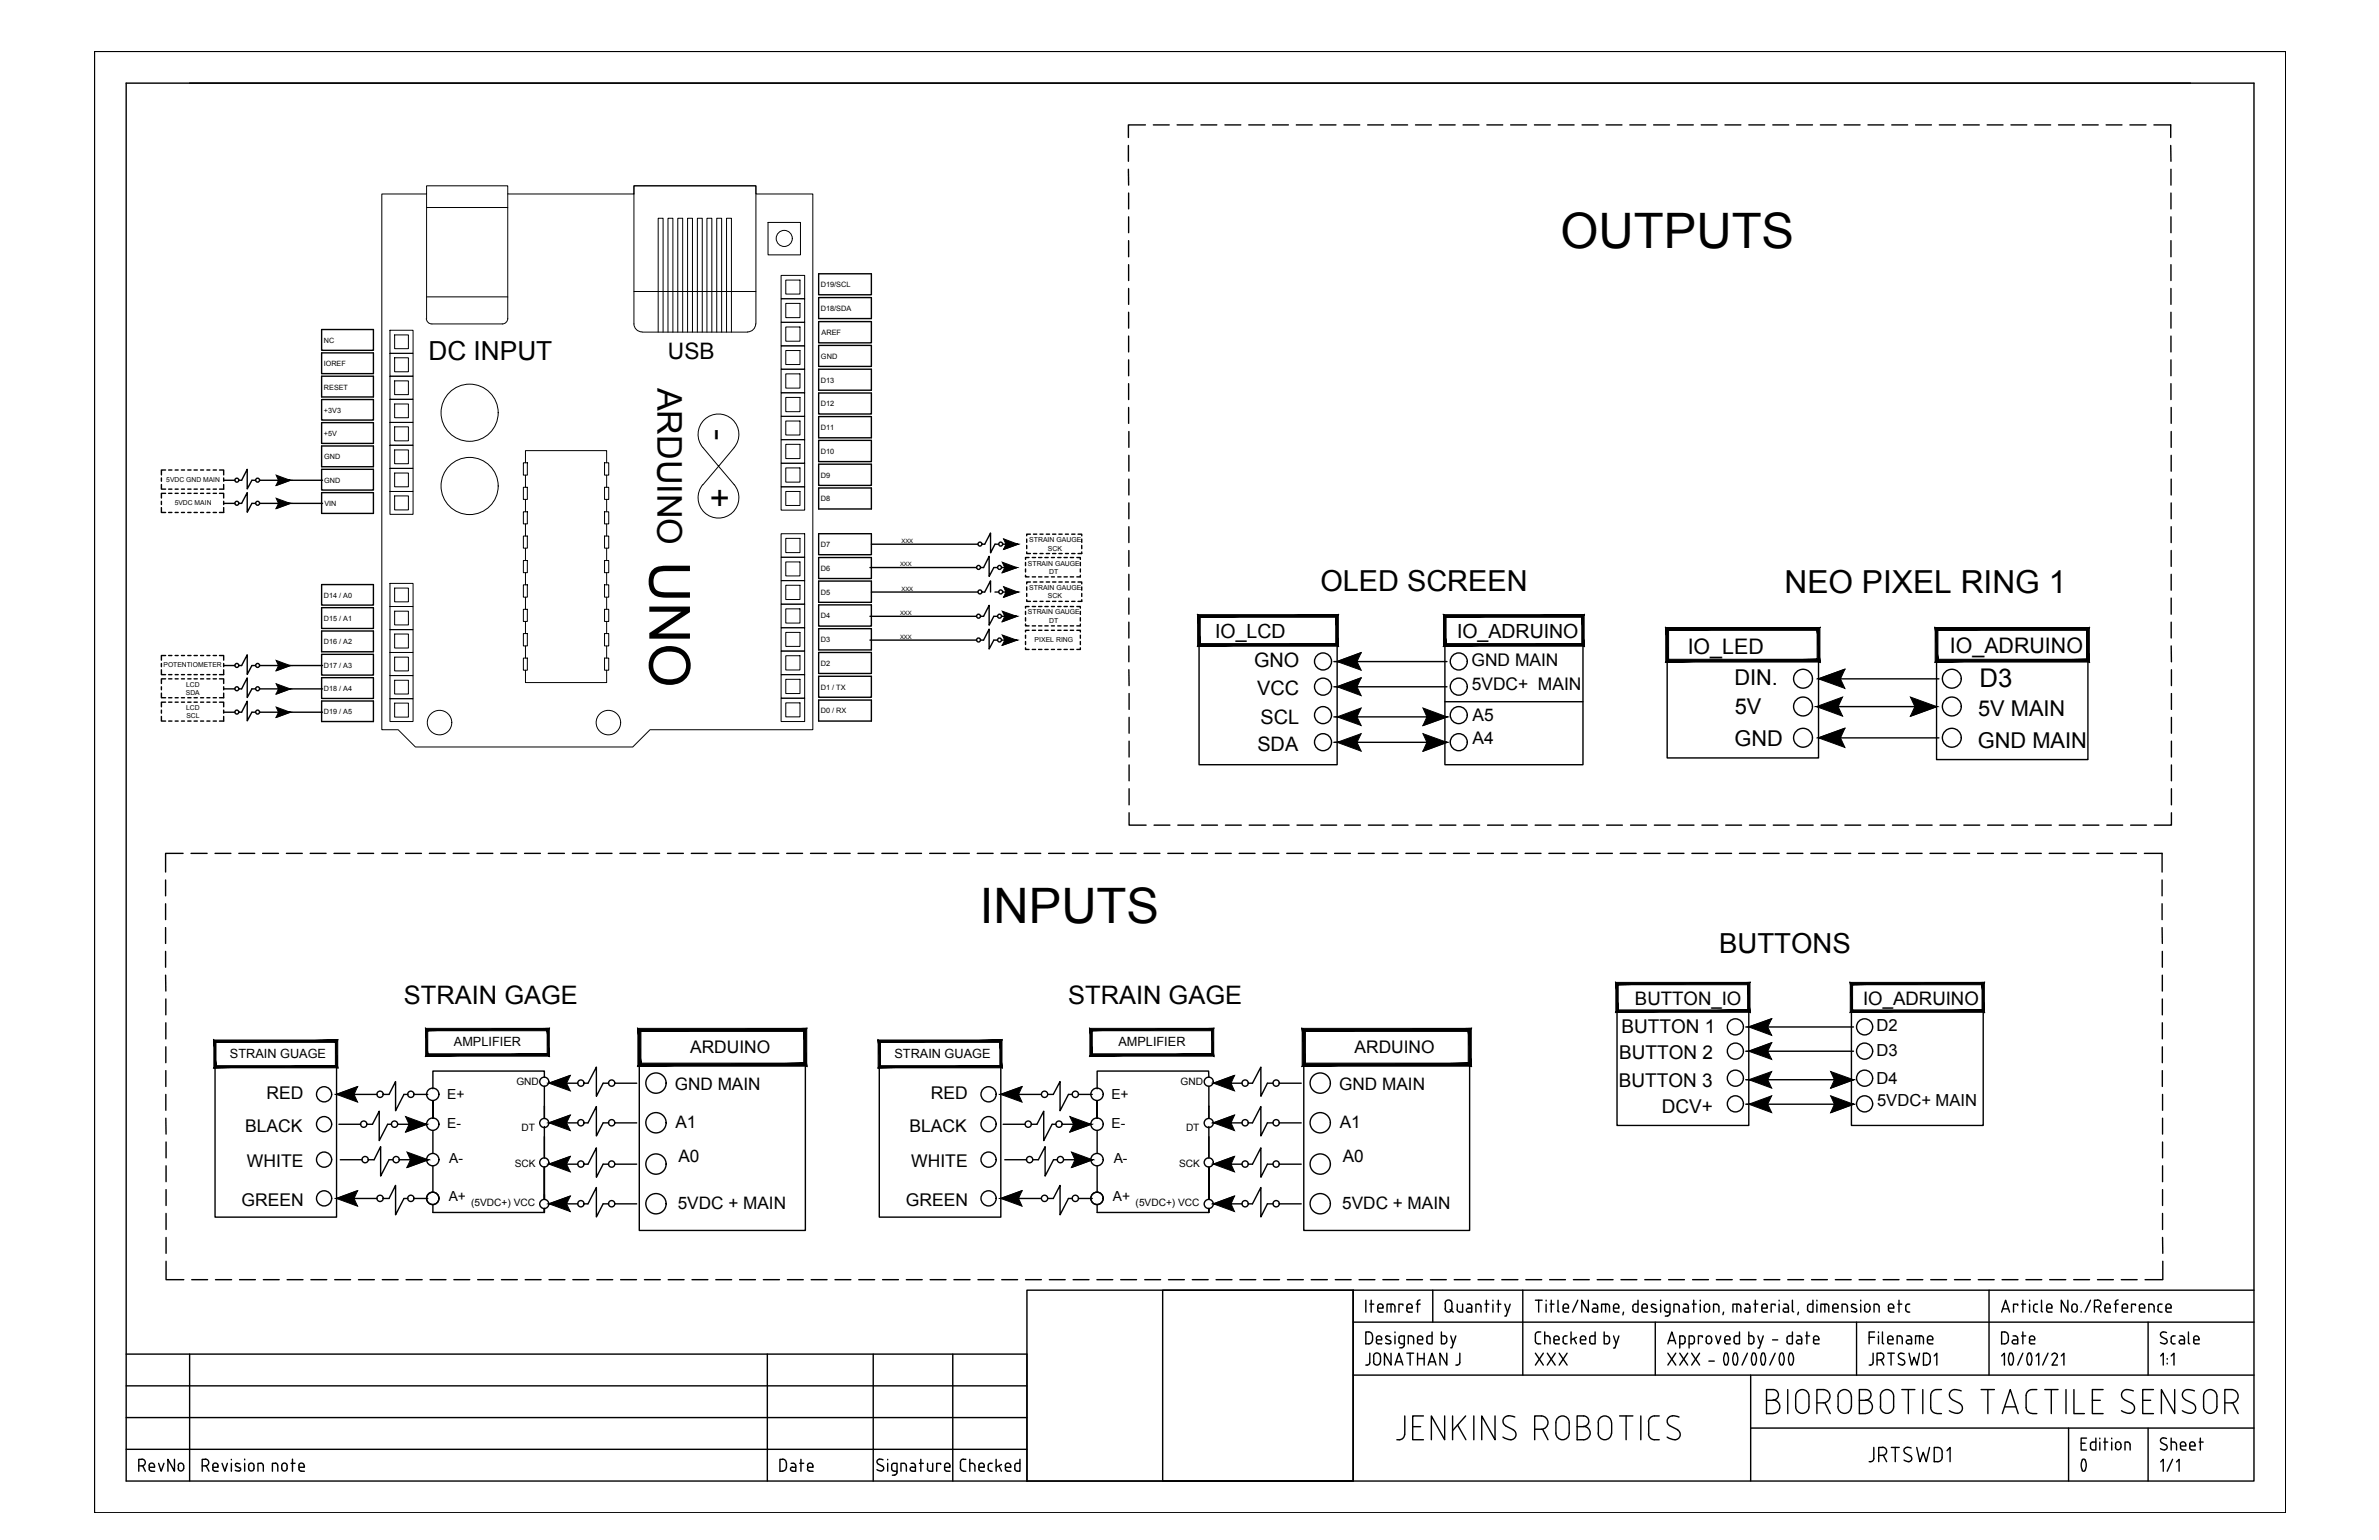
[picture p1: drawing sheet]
<svg xmlns="http://www.w3.org/2000/svg" width="432mm" height="279mm" viewBox="0 0 432 279" stroke-linecap="round" stroke-linejoin="round" font-family="sans-serif">
<defs><g id="words">
<text font-size="10.3" x="117.9" y="101.8" transform="rotate(90 117.9 101.8)">UNO</text>
<g font-size="8.9">
<text x="283.3" y="45">OUTPUTS</text>
<text x="177.8" y="167.5">INPUTS</text>
</g>
<text font-size="7.9" x="373.6" y="269.2">0</text>
<g font-size="6.2">
<text x="119.3" y="70.3" transform="rotate(90 119.3 70.3)">ARDUINO</text>
<text x="128.5" y="77.8" transform="rotate(90 128.5 77.8)">-</text>
<text x="128.5" y="88.5" transform="rotate(90 128.5 88.5)">+</text>
</g>
<text font-size="5.8" x="323.9" y="107.6">NEO PIXEL RING 1</text>
<text font-size="5.7" x="277.6" y="249.1">XXX</text>
<g font-size="5.3">
<text x="24.3" y="268.1">RevNo</text>
<text x="140.4" y="268.1">Date</text>
</g>
<text font-size="5.2" x="239.6" y="107.2">OLED SCREEN</text>
<text font-size="5" x="312" y="172.8">BUTTONS</text>
<text font-size="4.8" x="77.8" y="65.3">DC INPUT</text>
<text font-size="4.7" x="359.3" y="124.6">D3</text>
<g font-size="4.6">
<text x="73.3" y="182.2">STRAIN GAGE</text>
<text x="193.9" y="182.2">STRAIN GAGE</text>
</g>
<text font-size="4.1" x="121.2" y="65.1">USB</text>
<g font-size="4">
<text x="314.8" y="124.3">DIN.</text>
<text x="314.9" y="129.6">5V</text>
<text x="359" y="129.9">5V MAIN</text>
<text x="314.8" y="135.3">GND</text>
<text x="359" y="135.7">GND MAIN</text>
</g>
<g font-size="3.9">
<text x="306.3" y="118.6">IO_LED</text>
<text x="353.9" y="118.5">IO_ADRUINO</text>
</g>
<g font-size="3.6">
<text x="227.6" y="121">GNO</text>
<text x="228.2" y="126.2">VCC</text>
<text x="228.8" y="131.4">SCL</text>
<text x="228.2" y="136.3">SDA</text>
</g>
<g font-size="3.5">
<text x="220.6" y="115.8">IO_LCD</text>
<text x="264.5" y="115.8">IO_ADRUINO</text>
</g>
<g font-size="3.4">
<text x="296.8" y="182.4">BUTTON_IO</text>
<text x="338.2" y="182.3">IO_ADRUINO</text>
<text x="294.3" y="187.3">BUTTON 1</text>
<text x="293.8" y="197.2">BUTTON 3</text>
<text x="293.9" y="192.2">BUTTON 2</text>
<text x="301.6" y="201.9">DCV+</text>
</g>
<g font-size="3.2">
<text x="267.1" y="120.8">GND MAIN</text>
<text x="267.1" y="125.2">5VDC+ MAIN</text>
<text x="267.3" y="130.8">A5</text>
<text x="267.3" y="135.1">A4</text>
<text x="125.3" y="191">ARDUINO</text>
<text x="245.9" y="191">ARDUINO</text>
<text x="48.3" y="199.4">RED</text>
<text x="169" y="199.4">RED</text>
<text x="44.5" y="205.4">BLACK</text>
<text x="165.1" y="205.4">BLACK</text>
<text x="44.8" y="211.8">WHITE</text>
<text x="165.4" y="211.8">WHITE</text>
<text x="43.9" y="218.9">GREEN</text>
<text x="164.4" y="218.9">GREEN</text>
</g>
<g font-size="3.1">
<text x="122.5" y="197.8">GND MAIN</text>
<text x="243.1" y="197.8">GND MAIN</text>
<text x="122.6" y="204.7">A1</text>
<text x="243.2" y="204.7">A1</text>
<text x="123.1" y="210.8">A0</text>
<text x="243.7" y="210.8">A0</text>
<text x="123" y="219.3">5VDC + MAIN</text>
<text x="243.6" y="219.3">5VDC + MAIN</text>
</g>
<g font-size="3">
<text x="340.6" y="191.6">D3</text>
<text x="340.6" y="187">D2</text>
<text x="340.6" y="196.6">D4</text>
<text x="340.7" y="200.7">5VDC+ MAIN</text>
</g>
<g font-size="2.5">
<text x="81.2" y="199.4">E+</text>
<text x="201.7" y="199.4">E+</text>
<text x="81.2" y="204.7">E-</text>
<text x="201.8" y="204.7">E-</text>
<text x="81.5" y="211">A-</text>
<text x="202.1" y="211">A-</text>
<text x="81.4" y="217.9">A+</text>
<text x="202" y="217.9">A+</text>
</g>
<g font-size="2.3">
<text x="41.7" y="192">STRAIN GUAGE</text>
<text x="82.4" y="189.8">AMPLIFIER</text>
<text x="162.3" y="192">STRAIN GUAGE</text>
<text x="203" y="189.8">AMPLIFIER</text>
</g>
<g font-size="1.8">
<text x="93.7" y="196.8">GND</text>
<text x="214.3" y="196.8">GND</text>
<text x="94.7" y="205.2">DT</text>
<text x="215.3" y="205.2">DT</text>
<text x="93.4" y="211.6">SCK</text>
<text x="214" y="211.6">SCK</text>
<text x="85.5" y="218.8">(5VDC+) VCC</text>
<text x="206.1" y="218.8">(5VDC+) VCC</text>
</g>
<g font-size="1.3">
<text x="149" y="52.1">D19/SCL</text>
<text x="149" y="56.4">D18/SDA</text>
<text x="58.8" y="62.2">NC</text>
<text x="149" y="65.1">GND</text>
<text x="149.1" y="60.8">AREF</text>
<text x="58.8" y="66.4">IOREF</text>
<text x="58.8" y="70.7">RESET</text>
<text x="149" y="69.4">D13</text>
<text x="58.8" y="74.9">+3V3</text>
<text x="149" y="73.7">D12</text>
<text x="58.8" y="79.1">+5V</text>
<text x="58.8" y="83.3">GND</text>
<text x="149" y="78">D11</text>
<text x="149" y="82.4">D10</text>
<text x="58.8" y="87.6">GND</text>
<text x="149" y="86.7">D9</text>
<text x="58.9" y="91.8">VIN</text>
<text x="149" y="90.9">D8</text>
<text x="149" y="99.2">D7</text>
<text x="149" y="103.6">D6</text>
<text x="149" y="107.9">D5</text>
<text x="58.8" y="112.7">D15 / A1</text>
<text x="58.8" y="108.4">D14 / A0</text>
<text x="149" y="112.2">D4</text>
<text x="58.8" y="116.9">D16 / A2</text>
<text x="149" y="116.5">D3</text>
<text x="58.8" y="125.4">D18 / A4</text>
<text x="58.8" y="121.1">D17 / A3</text>
<text x="149" y="120.8">D2</text>
<text x="149" y="125.2">D1 / TX</text>
<text x="58.8" y="129.6">D19 / A5</text>
<text x="149" y="129.4">D0 / RX</text>
</g>
<g font-size="1.2">
<text x="30.2" y="87.4">5VDC GND MAIN</text>
<text x="31.7" y="91.7">5VDC MAIN</text>
<text x="186.8" y="98.4">STRAIN GAUGE</text>
<text x="190.2" y="99.9">SCK</text>
<text x="186.6" y="102.6">STRAIN GAUGE</text>
<text x="186.8" y="107.1">STRAIN GAUGE</text>
<text x="190.4" y="104.1">DT</text>
<text x="186.6" y="111.5">STRAIN GAUGE</text>
<text x="190.2" y="108.6">SCK</text>
<text x="190.4" y="113">DT</text>
<text x="187.8" y="116.5">PIXEL RING</text>
<text x="29.7" y="121.1">POTENTIOMETER</text>
<text x="33.8" y="124.6">LCD</text>
<text x="33.7" y="126">SDA</text>
<text x="33.8" y="128.8">LCD</text>
<text x="33.8" y="130.3">SCL</text>
</g>
<g font-size="1.1">
<text x="163.6" y="98.5">XXX</text>
<text x="163.4" y="102.8">XXX</text>
<text x="163.6" y="107.2">XXX</text>
<text x="163.4" y="111.6">XXX</text>
<text x="163.4" y="116">XXX</text>
</g>
</g></defs>
<!-- layer: template -->
<g fill="none" stroke="#000" stroke-width=".25">
<path d="M17.1 9.3h397.8v265.2h-397.8zM22.9 15.1h386.2v253.6h-386.2zM204.8 30.7l.1 2.9M204.8 26.4v2.9M204.9 35v2.9M204.9 39.3v2.9M207.9 22.7h-3.1v2.2M209.3 22.7h2.9M213.7 22.7h2.8M218 22.7h2.9M222.3 22.7h2.9M226.7 22.7h2.8"/>
<path d="M231 22.7h2.8M235.3 22.7h2.9M239.6 22.7h2.9M243.9 22.7h2.9M248.2 22.7h2.9M252.6 22.7h2.9M256.9 22.7h2.9M261.2 22.7h2.9M265.6 22.7h2.8M269.9 22.7h2.9M274.2 22.7h2.9M278.5 22.7h2.9"/>
<path d="M282.8 22.7h2.9M287.1 22.7h3M291.5 22.7h2.9M295.8 22.7h2.9M300.1 22.7h2.9M304.5 22.7h2.8M308.8 22.7h2.9M313.1 22.7h2.9M317.4 22.7h2.9M321.8 22.7h2.9M326.1 22.7h2.9M330.4 22.7h2.9"/>
<path d="M334.7 22.7h2.9M339 22.7h2.9M343.4 22.7h2.8M347.7 22.7h2.9M352 22.7h2.9M356.4 22.7h2.8M360.7 22.7h2.9M365 22.7h2.9M369.3 22.7h2.9M373.6 22.7h2.9M378 22.7h2.8M382.3 22.7h2.8"/>
<path d="M386.6 22.7h2.9M390.9 22.7h3.1v2.2M394 26.4v2.9M394 30.7v2.9M394 35v2.9M394 39.3v2.9M58.4 59.8h9.4v3.8h-9.4zM148.6 58.3h9.6v3.9h-9.6zM148.6 49.7h9.6v3.8h-9.6zM148.6 54h9.6v3.8h-9.6zM204.9 43.7v2.9M204.9 48v2.9"/>
<path d="M204.9 52.3v2.9M204.9 56.7v2.8M394 43.7v2.9M394 48v2.9M394 52.3v2.9M394 56.7v2.8M58.4 72.5h9.4v3.7h-9.4zM58.4 64h9.4v3.8h-9.4zM58.4 68.3h9.4v3.7h-9.4zM58.4 76.7h9.4v3.7h-9.4zM148.6 71.3h9.6v3.8h-9.6zM148.6 62.7h9.6v3.8h-9.6z"/>
<path d="M148.6 67h9.6v3.8h-9.6zM148.6 75.6h9.6v3.8h-9.6zM148.6 79.9h9.6v3.8h-9.6zM204.9 61v2.9M204.9 65.3v2.9M204.9 69.6v2.9M204.9 73.9v2.9M204.9 78.3v2.9M394 61v2.9M394 65.3v2.9M394 69.6v2.9M394.1 73.9v2.9"/>
<path d="M394.1 78.3v2.9M58.4 85.1h9.4v3.8h-9.4zM58.4 80.9h9.4v3.8h-9.4zM58.4 89.4h9.4v3.7h-9.4zM148.6 96.8h9.6v3.8h-9.6zM148.6 84.2h9.6v3.9h-9.6zM148.6 88.5h9.6v3.8h-9.6zM204.9 82.6v2.9M204.9 86.9v2.9M204.9 91.2v2.9M204.9 95.6v2.8M204.9 99.9v2.9"/>
<path d="M394.1 82.6v2.9M394.1 86.9v2.9M394.1 91.2v2.9M394.1 95.6v2.8M394.1 99.9v2.9M58.4 106.1h9.4v3.7h-9.4zM58.4 118.7h9.4v3.8h-9.4zM58.4 110.3h9.4v3.7h-9.4zM58.4 114.5h9.4v3.8h-9.4zM148.6 109.7h9.6v3.9h-9.6zM148.6 101.1h9.6v3.9h-9.6zM148.6 105.4h9.6v3.9h-9.6z"/>
<path d="M148.6 114.1h9.6v3.8h-9.6zM148.6 118.4h9.6v3.8h-9.6zM204.9 104.2v2.9M204.9 108.5v2.9M204.9 112.9v2.9M204.9 117.2v2.9M394.1 104.2v2.9M394.1 108.5v2.9M394.1 112.9v2.9M394.1 117.2v2.9M58.4 123h9.4v3.7h-9.4zM58.4 127.2h9.4v3.7h-9.4z"/>
<path d="M148.6 122.7h9.6v3.8h-9.6zM148.6 127h9.6v3.8h-9.6zM204.9 121.5v2.9M204.9 125.8v2.9M204.9 130.1v2.9M204.9 134.5v2.8M204.9 138.8v2.9M394.1 121.5v2.9M394.1 125.8v2.9M394.1 130.1v2.9M394.1 134.5v2.8M394.1 138.8v2.9"/>
<path d="M30.1 159.7v2.8M33.2 154.8h-3.1v3.4M34.7 154.8h2.9M39 154.8h2.9M43.3 154.8h2.9M47.7 154.8h2.8M52 154.8h2.9M56.3 154.8h2.9M60.6 154.8h2.9M64.9 154.8h2.9M69.3 154.8h2.9M73.6 154.8h2.9"/>
<path d="M77.9 154.8h2.9M82.3 154.8h2.8M86.6 154.8h2.9M90.9 154.8h2.9M95.2 154.8h2.9M99.5 154.8h2.9M103.9 154.8h2.9M108.2 154.8h2.9M112.5 154.8h2.9M116.8 154.8h2.9M121.2 154.8h2.8M125.5 154.8h2.9"/>
<path d="M129.8 154.8h2.9M134.1 154.8h2.9M138.5 154.8h2.9M142.8 154.8h2.9M147.1 154.8h2.9M151.4 154.8h2.9M155.7 154.8h2.9M160.1 154.8h2.8M164.4 154.8h2.9M168.7 154.8h2.9M173.1 154.8h2.8M177.4 154.8h2.9"/>
<path d="M181.7 154.8h2.9M186 154.8h2.9M190.3 154.8h2.9M194.6 154.8h2.9M199 154.8h2.9M203.3 154.8h2.9M204.9 147.5v2.2h3.1M204.9 143.1v2.9M207.6 154.8h2.9M209.5 149.7h2.8M212 154.8h2.8M213.8 149.7h2.9"/>
<path d="M216.3 154.8h2.9M218.1 149.7h2.9M220.6 154.8h2.9M222.4 149.7h2.9M224.9 154.8h2.9M226.7 149.7h3M229.2 154.8h2.9M231.1 149.7h2.9M233.6 154.8h2.9M235.4 149.7h2.9M237.9 154.8h2.9M239.7 149.7h2.9"/>
<path d="M242.2 154.8h2.9M244.1 149.7h2.8M246.5 154.8h2.9M248.4 149.7h2.8M250.9 154.8h2.8M252.7 149.7h2.9M255.2 154.8h2.9M257 149.7h2.9M259.5 154.8h2.9M261.3 149.7h2.9M263.8 154.8h2.9M265.7 149.7h2.9"/>
<path d="M268.2 154.8h2.9M270 149.7h2.9M272.5 154.8h2.9M274.3 149.7h2.9M276.8 154.8h2.9M278.6 149.7h2.9M281.1 154.8h2.9M283 149.7h2.8M285.5 154.8h2.8M287.3 149.7h2.9M289.8 154.8h2.9M291.6 149.7h2.9"/>
<path d="M294.1 154.8h2.9M296 149.7h2.8M298.4 154.8h2.9M300.3 149.7h2.8M302.8 154.8h2.8M304.6 149.7h2.9M307.1 154.8h2.9M308.9 149.7h2.9M311.4 154.8h2.9M313.2 149.7h2.9M315.7 154.8h2.9M317.5 149.7h2.9"/>
<path d="M320 154.8h2.9M321.9 149.7h2.8M324.4 154.8h2.8M326.2 149.7h2.9M328.7 154.8h2.9M330.5 149.7h2.9M333 154.8h2.9M334.9 149.7h2.8M337.4 154.8h2.8M339.2 149.7h2.9M341.7 154.8h2.9M343.5 149.7h2.9"/>
<path d="M346 154.8h2.9M347.8 149.7h2.9M350.3 154.8h2.9M352.1 149.7h2.9M354.6 154.8h2.9M356.4 149.7h2.9M358.9 154.8h2.9M360.8 149.7h2.9M363.3 154.8h2.8M365.1 149.7h2.9M367.6 154.8h2.9M369.4 149.7h2.9"/>
<path d="M371.9 154.8h2.9M373.8 149.7h2.8M376.3 154.8h2.8M378.1 149.7h2.9M380.6 154.8h2.9M382.4 149.7h2.9M384.9 154.8h2.9M386.7 149.7h2.9M389.2 154.8h3.2v3.4M392.4 159.7v2.8M394.1 147.5v2.2h-3.1M394.1 143.1v2.9"/>
<path d="M30.1 176.9v2.9M30.1 164v2.8M30.1 168.3v2.9M30.1 172.6v2.9M392.4 164v2.8M392.4 168.3l.1 2.9M392.5 172.6v2.9M392.5 176.9v2.9M30.1 181.2v2.9M30.1 185.6v2.9M30.1 189.9v2.9M30.1 194.2v2.9"/>
<path d="M30.1 198.6v2.8M392.5 181.2v2.9M392.5 185.6v2.9M392.5 189.9v2.9M392.5 194.2v2.9M392.5 198.6v2.8M30.1 202.9v2.9M30.1 207.2v2.9M30.1 211.5v2.9M30.1 215.8v2.9M392.5 202.9v2.9M392.5 207.2v2.9"/>
<path d="M392.5 211.5v2.9M392.5 215.8v2.9M30.1 228.8v3.4h3.3M30.1 220.1v3M30.1 224.5v2.9M34.8 232.2h2.9M39.1 232.2h2.9M43.5 232.2h2.9M47.8 232.2h2.9M52.1 232.2h2.9M56.4 232.2h2.9M60.7 232.2h2.9"/>
<path d="M65.1 232.2h2.8M69.4 232.2h2.9M73.7 232.2h2.9M78.1 232.2h2.8M82.4 232.2h2.9M86.7 232.2h2.9M91 232.2h2.9M95.3 232.2h2.9M99.7 232.2h2.8M104 232.2h2.8M108.3 232.2h2.9M112.6 232.2h2.9"/>
<path d="M117 232.2h2.8M121.3 232.2h2.9M125.6 232.2h2.9M129.9 232.2h2.9M134.2 232.2h2.9M138.6 232.2h2.9M142.9 232.2h2.9M147.2 232.2h2.9M151.6 232.2h2.8M155.9 232.2h2.9M160.2 232.2h2.9M164.5 232.2h2.9"/>
<path d="M168.8 232.2h2.9M173.1 232.2h3M177.5 232.2h2.9M181.8 232.2h2.9M186.1 232.2h2.9M186.4 234.1h59.2v34.6h-59.2zM190.5 232.2h2.8M194.8 232.2h2.9M199.1 232.2h2.9M203.4 232.2h2.9M207.8 232.2h2.9M211 234.1h34.6v34.6h-34.6z"/>
<path d="M212.1 232.2h2.9M216.4 232.2h2.9M220.7 232.2h2.9M225 232.2h2.9M229.4 232.2h2.8M233.7 232.2h2.9M238 232.2h2.9M242.4 232.2h2.8M245.6 239.9h163.5M246.7 232.2h2.9M247.9 235.9v2.2M248.6 236.6h.7"/>
<path d="M248.9 235.9v2.2M250.1 237.1a.49 .49 0 0 1 .4-.5 .49 .49 0 0 1 .5 .5M250.1 237.7l.1 .3 .8 .1M250.1 237.1v.6M251 232.2h2.9M251 237.1v.2h-.9M252.5 236.6v1.5M252.8 236.6l.2 .1 .2 .3M252.8 236.6h-1v1.5M253.2 237v1.1M254.6 236.9v-.3h-.7v1.5M255.3 232.2h2.9"/>
<path d="M255.4 237.1a.49 .49 0 0 1 .4-.5 .49 .49 0 0 1 .5 .5M255.4 237.1v.6M255.4 237.7v.2l.3 .2M255.7 238.1h.6M256.3 237.1v.2h-.9M257 236.6h.8M257.3 236.4v1.7M257.7 235.9l-.4 .2v.2M259.6 232.2h2.9M260.1 234.1v5.8M262.3 236.5a.61 .61 0 0 1 .6-.6 .61 .61 0 0 1 .6 .6M262.3 236.5v.9a.61 .61 0 0 0 .6 .7 .61 .61 0 0 0 .6-.7v-.9"/>
<path d="M263.2 237.6l.6 .5M263.9 232.2h2.9M264.5 236.6v1M264.5 237.6l.1 .2 .3 .2M265.5 236.6v1.5h-.6M266.3 236.6l.6 .1 .2 .3M266.5 237.3a.36 .36 0 0 0-.4 .4 .36 .36 0 0 0 .4 .4M266.5 237.3h.6M267.1 237v1.1h-.6M268.3 232.2h2.8M268.4 236.6l.2 .1 .2 .3M268.4 236.6h-.5v1.5"/>
<path d="M268.8 237v1.1M269.5 236.6h.8M269.8 235.9v2.2M271 235.9v.1M271 236.6v1.5M271.7 236.6h.7M271.9 235.9v2.2M272.6 232.2h2.9M273.1 236.6l.5 1.5M274.1 236.6l-.7 2.2h-.3M276.4 234.1v15.4M276.9 232.2h2.9"/>
<path d="M278.7 235.9h1.2M279.3 235.9v2.2M280.6 235.9v.1M280.6 236.6v1.5M281.3 232.2h2.8M281.3 236.6h.8M281.6 235.9v2.2M282.7 237.8l.3 .2M282.8 235.9v1.9M283.7 237.1a.49 .49 0 0 1 .5-.5 .49 .49 0 0 1 .5 .5M283.7 237.1v.6M283.7 237.7l.2 .3 .8 .1"/>
<path d="M284.7 237.1v.2h-1M285.6 232.2h2.9M286.4 235.9l-1 2.2M288.3 235.9v2.2l-1.2-2.2v2.2M289.1 236.6l.6 .1 .2 .3M289.4 237.3a.36 .36 0 0 0-.4 .4 .36 .36 0 0 0 .4 .4M289.4 237.3h.6M289.9 232.2h2.9M290 237v1.1h-.6M291.4 236.6v1.5M291.7 236.6l.3 .2 .1 .2M291.7 236.6h-1v1.5"/>
<path d="M292.1 237v1.1M292.9 237.7l.1 .3 .8 .1M292.9 237.1v.6M292.9 237.1a.49 .49 0 0 1 .4-.5 .49 .49 0 0 1 .5 .5M293.8 237.1v.2h-.9M294.2 232.2h2.9M294.7 238.1l-.1 .5M296.4 237v.6M296.4 237.6l.2 .4h.2M296.8 236.6l-.4 .2v.2M296.8 236.6h.5M297.3 235.9v2.2h-.5"/>
<path d="M298 237.1a.49 .49 0 0 1 .5-.5 .49 .49 0 0 1 .5 .5M298 237.7l.2 .3 .8 .1M298 237.1v.6M298.5 232.2h2.9M299 237.1v.2h-1M299.8 237.2l.7 .3M300 236.6l.5 .1M300 236.6l-.3 .2 .2 .3M300.4 239.9v9.6M300.5 237.5l.2 .2-.2 .3-.8-.1M301.4 235.9v.1M301.4 236.6v1.5"/>
<path d="M302.1 237v.6M302.1 237.6l.1 .2 .3 .2M302.3 238.8h.4M302.5 236.6l-.3 .2-.1 .2M302.6 236.6h.5v1.8M302.6 238.1h.5M302.9 232.2h2.8M303.1 238.3l-.2 .4h-.2M304.4 236.6l.3 .2 .1 .2M304.4 236.6h-.6v1.5M304.8 237v1.1M305.6 236.6l.6 .1 .2 .3"/>
<path d="M305.8 237.3a.36 .36 0 0 0-.3 .4 .36 .36 0 0 0 .3 .4M305.9 237.3h.6M306.5 237v1.1h-.6M307.2 236.6h.7M307.2 232.2h2.9M307.4 235.9v2.2M308.6 235.9v.1M308.6 236.6v1.5M309.3 237.1a.49 .49 0 0 1 .5-.5 .49 .49 0 0 1 .5 .5M309.3 237.1v.5a.49 .49 0 0 0 .5 .5 .49 .49 0 0 0 .5-.5v-.5M311.5 232.2h2.9M312 237l-.2-.3-.8-.1v1.5"/>
<path d="M312 237v1.1M312.8 238.1l-.1 .4M315.3 236.6v1.5M315.8 232.2h2.9M315.9 237v-.2l-.3-.2h-1.1v1.5M316 237v1.1M316.8 236.6h.4M317 237.3a.36 .36 0 0 0-.3 .4 .36 .36 0 0 0 .3 .4M317 237.3h.6M317.2 236.6l.2 .1 .2 .3M317.6 237v1.1h-.6M318.3 236.6h.8"/>
<path d="M318.6 235.9v2.2M319.8 237.7v.2l.3 .2M319.8 237.1v.6M319.8 237.1a.49 .49 0 0 1 .5-.5 .49 .49 0 0 1 .5 .5M320.2 238.1h.6M320.2 232.2h2.8M320.8 237.1v.2h-1M322.2 236.9v-.3h-.7v1.5M322.9 235.9v.1M322.9 236.6v1.5M323.8 236.6l.6 .1 .2 .3M324 237.3a.36 .36 0 0 0-.4 .4 .36 .36 0 0 0 .4 .4"/>
<path d="M324 237.3h.6M324.5 232.2h2.9M324.6 237v1.1h-.6M325.3 237.8l.3 .2M325.3 235.9v1.9M326.4 238.1l-.1 .4M328.1 237v.6M328.1 237.6l.2 .4h.2M328.5 236.6l-.4 .2v.2M328.5 236.6h.6M328.8 232.2h2.9M329.1 235.9v2.2h-.6"/>
<path d="M329.8 235.9v.1M329.8 236.6v1.5M331.2 236.6v1.5M331.5 236.6l.3 .2 .1 .2M331.5 236.6h-1v1.5M331.9 237v1.1M332.7 237.1v.6M332.7 237.7l.1 .3 .8 .1M332.7 237.1a.49 .49 0 0 1 .4-.5 .49 .49 0 0 1 .5 .5M333.1 232.2h2.9M333.6 237.1v.2h-.9M335.3 237l-.2-.3-.8-.1v1.5"/>
<path d="M335.3 237v1.1M336 237.9l.7 .1M336.2 237.2l.7 .3v.4l-.2 .2M336.9 236.7h-.7l-.1 .3 .1 .1M337 239.9v9.6M337.4 232.2h3M337.7 235.9v.1M337.7 236.6v1.5M338.4 237.1a.49 .49 0 0 1 .5-.5 .49 .49 0 0 1 .5 .5M338.4 237.6a.49 .49 0 0 0 .5 .5 .49 .49 0 0 0 .5-.5M338.5 237.1v.5M339.4 237.1v.5"/>
<path d="M341 237l-.2-.3-.7-.1v1.5M341.1 237v1.1M341.8 232.2h2.9M342.7 237.1a.49 .49 0 0 1 .5-.5 .49 .49 0 0 1 .5 .5M342.8 237.7l.2 .3h.1M342.8 237.1v.6M343.2 238.1h.5M343.7 237.1v.2h-.9M344.5 236.6h.7M344.7 235.9v2.2M345.9 237.6l.2 .4h.2M345.9 237v.6"/>
<path d="M346.1 232.2h2.9M346.3 238.1h.3M346.6 236.6l-.5 .1-.2 .3M350.4 232.2h2.9M354.8 232.2h2.8M359.1 232.2h2.9M361 234.1v15.4M363.3 238.1l.7-2.2 .7 2.2M363.4 232.2h2.9M363.5 237.5h1M366.2 236.9v-.3h-.7v1.5M366.9 236.6h.8"/>
<path d="M367.2 235.9v2.2M367.7 232.2h2.9M368.4 235.9v.1M368.4 236.6v1.5M369.1 237.6l.2 .4h.2M369.1 237v.6M369.5 236.6l-.3 .2-.1 .2M369.5 236.6h.3M369.5 238.1h.3M370.5 237.8l.2 .2M370.5 235.9v1.9M371.5 237.1v.6"/>
<path d="M371.5 237.7v.2l.3 .2M371.5 237.1a.49 .49 0 0 1 .5-.5 .49 .49 0 0 1 .4 .5M371.9 238.1h.5M372 232.2h2.9M372.4 237.1v.2h-.9M375.3 235.9v2.2l-1.2-2.2v2.2M376 237.1a.49 .49 0 0 1 .5-.5 .49 .49 0 0 1 .5 .5M376 237.1v.5a.49 .49 0 0 0 .5 .5 .49 .49 0 0 0 .5-.5v-.5M376.4 232.2h2.9M377.7 237.9v.2M379.4 235.9l-.9 2.2M380.2 237.1h.5"/>
<path d="M380.7 232.2h2.9M380.7 235.9a.61 .61 0 0 1 .6 .6 .61 .61 0 0 1-.6 .6M380.7 235.9h-.5v2.2M380.9 237.1l.4 1M382.1 237.1v.6M382.1 237.7l.1 .3 .8 .1M382.1 237.1a.49 .49 0 0 1 .4-.5 .49 .49 0 0 1 .5 .5M383 237.1v.2h-.9M383.8 236.6h.7M384 236.4v1.7M384.5 235.9l-.5 .2v.2M385 232.2h2.9"/>
<path d="M385.2 237.7l.2 .3 .8 .1M385.2 237.1v.6M385.2 237.1a.49 .49 0 0 1 .5-.5 .49 .49 0 0 1 .5 .5M386.2 237.1v.2h-1M387.6 236.9v-.3h-.7v1.5M388.3 237.1a.49 .49 0 0 1 .5-.5 .49 .49 0 0 1 .5 .5M388.3 237.7l.2 .3 .8 .1M388.3 237.1v.6M389.3 237.1v.2h-1M389.9 239.9v9.6M390.9 237l-.2-.3-.7-.1v1.5M391 237v1.1"/>
<path d="M391.7 237.6l.2 .4h.2M391.7 237v.6M392.1 236.6l-.4 .2v.2M392.1 236.6h.3M392.1 238.1h.3M392.5 220.1v3M392.5 224.5l.1 2.9M392.6 228.8v3.4h-3.3M393.1 237.7l.1 .2 .3 .2M393.1 237.1a.49 .49 0 0 1 .5-.5 .49 .49 0 0 1 .5 .5M393.1 237.1v.6M393.5 238.1h.6"/>
<path d="M394.1 237.1v.2h-1M409.1 234.1h-163.5v34.6M22.9 257.2h163.5M22.9 251.4h163.5M22.9 245.7h163.5v23M34.4 245.7v23M139.3 245.7v23M158.5 245.7v23M172.9 245.7v23M245.6 249.5h163.5M247.9 247.7h.3M248.6 247.2l-.2 .4-.3 .1"/>
<path d="M248.6 245.5v1.7M249.1 242.3a.66 .66 0 0 0-.6-.6h-.6v2.1h.5a.66 .66 0 0 0 .7-.6M249.1 242.3v.9M249.3 246.1a.61 .61 0 0 1 .6-.6 .61 .61 0 0 1 .6 .6M249.3 247.1a.61 .61 0 0 0 .6 .6 .61 .61 0 0 0 .6-.6M249.3 246.1v1M249.8 242.9a.49 .49 0 0 1 .5-.5 .49 .49 0 0 1 .5 .5M249.8 243.5l.1 .1 .3 .2M249.9 242.9v.6M250.2 243.8h.6M250.6 246.1v1M250.8 242.9v.2h-.9"/>
<path d="M251.7 242.9l.6 .4M252.3 243.2l.2 .2-.2 .4-.8-.1M252.3 242.5l-.7-.1-.1 .3 .1 .2M252.5 245.5v2.2l-1.2-2.2v2.2M253.2 247.7l.7-2.2 .7 2.2M253.2 241.7v.1M253.2 242.4v1.4M253.4 247.1h1M253.9 242.8v.6M253.9 242.8l.2-.4h.8v1.7M253.9 243.4l.2 .3 .2 .1M254 244.5h.5"/>
<path d="M254.3 243.8h.6M254.8 244.1l-.2 .3-.2 .1M255 256.9v3.4M255.4 245.5h1.2M255.9 245.5v2.2M256.4 258.8h1.5M256.5 242.8l-.2-.4h-.7v1.4M256.6 242.8v1M257.3 242.9a.49 .49 0 0 1 .4-.5 .49 .49 0 0 1 .5 .5M257.3 243.5v.1l.3 .2M257.3 242.9v.6M257.3 245.5v2.2"/>
<path d="M257.3 246.5h1.2M257.6 243.8h.6M258.2 242.9v.2h-.9M258.4 256.9h-2v4.3h2M258.5 245.5v2.2M259 243.4v.2l.4 .2M259 242.8v.6M259.2 247.7l.7-2.2 .7 2.2M259.4 247.1h1M259.9 241.7v2.1h-.5M259.9 242.4h-.7l-.2 .4M261.6 241.7v2.1h.6"/>
<path d="M261.6 242.4h.6M262.1 242.4h.3l.2 .4M262.2 256.9v4.3l-2.4-4.3v4.3M262.6 243.4l-.1 .2-.4 .2M262.6 245.5v2.2l-1.2-2.2v2.2M262.6 242.8v.6M263.3 242.4l.5 1.4M263.7 256.9v4.3M264.2 242.4l-.7 2.1h-.2M264.5 258.5l1.6 2.7M265 245.5v1.7M265 247.2a.55 .55 0 0 1-.8 .5"/>
<path d="M266 256.9l-2.3 2.7M267.5 256.9v4.3M271.4 256.9v4.3l-2.5-4.3v4.3M273.3 258.7l1.4 .7M273.7 256.9l1.2 .2M273.7 256.9a.95 .95 0 0 0-.9 .7 .95 .95 0 0 0 .5 1.1M274.6 259.4a.95 .95 0 0 1 .5 1.1 .95 .95 0 0 1-.9 .7M278.6 259.3h1.2M278.7 242.2v1.1M279.2 241.7l-.4 .2-.1 .3M279.2 241.7h.5M279.8 256.9a1.21 1.21 0 0 1 1.2 1.2 1.21 1.21 0 0 1-1.2 1.2"/>
<path d="M279.8 256.9h-1.2v4.3M280 259.3l1 1.9M280.4 242.4h.7l.2 .4M280.4 241.7v2.1M282 242.9a.49 .49 0 0 1 .5-.5 .49 .49 0 0 1 .5 .5M282.6 257.4a1.21 1.21 0 0 1 1.4-.4 1.21 1.21 0 0 1 .8 1.1v1.9a1.21 1.21 0 0 1-1.2 1.2 1.21 1.21 0 0 1-1.2-1.2v-1.9zM284.1 242.4l-.3 .2-.1 .2M284.1 242.4h.3M285.2 241.7v2.1M286.3 258.8h1.1M286.9 242.9a.49 .49 0 0 1 .4-.5 .49 .49 0 0 1 .5 .5M287.2 243.8h.6"/>
<path d="M287.4 256.9a.95 .95 0 0 1 1 .9 .95 .95 0 0 1-1 1 1.21 1.21 0 0 1 1.2 1.2 1.21 1.21 0 0 1-1.2 1.2M287.4 256.9h-1.1v4.3h1.1M287.8 242.9v.2h-.9M288.5 242.8v.6M289.5 241.7v2.1h-.8l-.2-.4M289.5 242.4h-.8l-.2 .4M291.2 241.7v2.1h.5M291.2 242.4h.5M291.7 242.4l.3 .2 .1 .2M292.1 243.4l-.2 .4h-.2M292.1 242.8v.6M292.5 258.1a1.21 1.21 0 0 0-1.2-1.2 1.21 1.21 0 0 0-1.2 1.2v1.9a1.19 1.19 0 0 0 1.2 1.2 1.19 1.19 0 0 0 1.2-1.2"/>
<path d="M292.5 258.1v1.9M292.9 242.4l.5 1.4M293.8 242.4l-.7 2.2h-.2M294 256.9h2.4M295.1 256.9v4.3M297.8 256.9v4.3M299.3 258v2.2M301.2 256.9a1.51 1.51 0 0 0-1.9 .7l-.1 .4M302.7 243.8l.7-2.1 .8 2.1M302.7 245.5l1.5 2.2M302.9 243.2h1.1M303.1 258.7l1.4 .7"/>
<path d="M303.5 256.9l1.2 .2M303.5 256.9a.95 .95 0 0 0-.9 .7 .95 .95 0 0 0 .5 1.1M304.2 245.5l-1.5 2.2M304.4 259.4a.97 .97 0 0 1 .5 1.3 .97 .97 0 0 1-1.2 .5l-1.1-.5M304.9 245.5l1.4 2.2M305.8 242.8l-.2-.4h-.7v2.2M305.8 243.4l-.2 .4h-.7M305.9 242.8v.6M306.3 245.5l-1.4 2.2M307 245.5l1.5 2.2M307.5 242.8l-.2-.4h-.7v2.2M307.5 243.4l-.2 .4h-.7"/>
<path d="M307.6 242.8v.6M308.5 245.5l-1.5 2.2M309 242.6v-.2h-.7v1.4M309.7 242.9a.49 .49 0 0 1 .5-.5 .49 .49 0 0 1 .4 .5M309.7 243.3a.49 .49 0 0 0 .5 .5 .49 .49 0 0 0 .4-.5M309.7 242.9v.4M310.2 246.9h1M310.7 242.9v.4M311.4 242.4l.5 1.4 .4-1.4M313 245.6l.3-.1 .2 .1M313 247.5l.3 .2 .2-.2M313.1 242.9a.49 .49 0 0 1 .4-.5 .49 .49 0 0 1 .5 .5"/>
<path d="M313.1 242.9v.6M313.1 243.5l.1 .3h.8M313.1 245.6a2.01 2.01 0 0 0 0 1.9M313.5 245.6a2.01 2.01 0 0 1 0 1.9M314 242.9v.2h-.9M314.7 245.6l.3-.1 .2 .1M314.7 245.6a1.85 1.85 0 0 0 .1 2l.4-.1M314.7 243.4l.2 .4h.3M314.7 242.8v.6M315.2 242.4l-.4 .2-.1 .2M315.2 242.4h.5M315.2 245.6a2.01 2.01 0 0 1 0 1.9"/>
<path d="M315.7 241.7v2.1h-.5M317.2 245.5l-1 2.2M317.4 241.7v2.1h.7l.2-.4M317.4 242.4h.7l.2 .4M317.8 259.1h91.3M317.8 249.5v19.2M318.1 245.6l.2-.1 .3 .1M318.1 245.6a2.01 2.01 0 0 0 0 1.9M318.3 242.8v.6M318.6 245.6a1.85 1.85 0 0 1-.1 2l-.4-.1M319.1 242.4l.5 1.4M319.8 245.6l.2-.1 .3 .1"/>
<path d="M319.8 247.5l.2 .2 .3-.2M319.8 245.6a2.01 2.01 0 0 0 0 1.9M320 242.4l-.7 2.2h-.2M320.2 245.6a2.01 2.01 0 0 1 0 1.9M320.6 254.1h1.3M321.7 243.1h1M321.8 256.4a1.21 1.21 0 0 0 1.2-1.2 1.21 1.21 0 0 0-1.2-1.2 .95 .95 0 0 0 1-.9 .95 .95 0 0 0-1-1h-1.2v4.4h1.3M322.2 245.5l-1 2.2M323.2 245.6l.2-.1 .3 .1M323.2 245.6a1.85 1.85 0 0 0 .1 2l.4-.1M323.6 245.6a2.01 2.01 0 0 1 0 1.9M324.4 242.8v.6"/>
<path d="M324.4 243.4l.2 .4h.2M324.5 252.1v4.4M324.8 242.4l-.4 .2v.2M324.8 242.4h.5M324.8 245.6l.3-.1 .2 .1M324.9 245.6a2.01 2.01 0 0 0 0 1.9M325.3 245.6a1.85 1.85 0 0 1-.1 2l-.4-.1M325.3 241.7v2.1h-.5M326.2 242.4h.4M326.4 243.1a.36 .36 0 0 0-.3 .4 .36 .36 0 0 0 .3 .3M326.4 252.3a1.21 1.21 0 0 1 1.3-.1 1.21 1.21 0 0 1 .6 1.1v1.9a1.21 1.21 0 0 1-1.2 1.2 1.21 1.21 0 0 1-1.2-1.2l.1-2.3zM326.4 243.1h.6"/>
<path d="M326.6 242.4h.2l.2 .4M327 242.8v1h-.6M327.7 242.4h.8M328 241.7v2.1M329.1 242.9a.49 .49 0 0 1 .5-.5 .49 .49 0 0 1 .5 .5M329.1 243.5l.2 .3h.9M329.2 242.9v.6M329.8 254.5h1.2M330.2 242.9v.2h-1M330.9 252.1a1.21 1.21 0 0 1 1.2 1.2 1.21 1.21 0 0 1-1.2 1.2M331 252.1h-1.2v4.4M331.2 254.5l1 2"/>
<path d="M333.6 253.3a1.21 1.21 0 0 1 1.2-1.2 1.21 1.21 0 0 1 1.2 1.2M333.6 255.2a1.21 1.21 0 0 0 1.2 1.2 1.21 1.21 0 0 0 1.2-1.2M333.6 253.3v1.9M336 253.3v1.9M337.5 254.1h1.2M338.6 252.1a.95 .95 0 0 1 1 1 .95 .95 0 0 1-1 .9 1.21 1.21 0 0 1 1.3 1.2 1.21 1.21 0 0 1-1.3 1.2M338.7 252.1h-1.2v4.4h1.2M339.3 242.6h.9M340 245.5v1.7M340 247.2a.55 .55 0 0 1-.7 .5M340.2 241.7h-.9v2.1M340.7 246.7h.6a.59 .59 0 0 0 .6-.6 .59 .59 0 0 0-.6-.6h-.6v2.2"/>
<path d="M341 241.7v.1M341 242.4v1.4M341.3 253.3a1.21 1.21 0 0 1 1.2-1.2 1.21 1.21 0 0 1 1.2 1.2v1.9a1.21 1.21 0 0 1-1.2 1.2 1.21 1.21 0 0 1-1.2-1.2M341.3 253.3v1.9M341.5 246.7l.4 1M341.7 241.7v1.9l.2 .2M342.6 243.5l.1 .1 .3 .2M342.6 242.9a.49 .49 0 0 1 .5-.5 .49 .49 0 0 1 .5 .5M342.6 242.9v.6M342.6 245.5h1.2M343 243.8h.6M343.2 245.5v2.2"/>
<path d="M343.6 242.9v.2h-1M344.8 242.4h.2l.2 .4M344.8 242.4h-.5v1.4M344.8 246.4l.7 .4M345 245.5l.6 .1M345 245.5a.49 .49 0 0 0-.4 .4 .49 .49 0 0 0 .2 .5M345.2 252.1h2.4M345.3 242.8v1M345.5 246.7a.53 .53 0 0 1 .1 .8 .53 .53 0 0 1-.8 0l-.2-.1M346.1 242.4h.6l.2 .4M346.4 252.1v4.4M346.5 245.5l.5 2.2 .4-1.5 .5 1.5 .5-2.2"/>
<path d="M347 242.8v1h-.6a.36 .36 0 0 1-.4-.3 .36 .36 0 0 1 .4-.4h.6M348.4 242.4v1.4M348.7 242.4l.3 .2 .1 .2M348.7 242.4h-1v1.4M349 252.1v4.4M349.1 242.8v1M349.8 243.5l.2 .3h.8M349.8 242.9a.49 .49 0 0 1 .5-.5 .49 .49 0 0 1 .5 .5M349.8 242.9v.6M350.3 246.2a.66 .66 0 0 0-.6-.7h-.6v2.2h.6a.66 .66 0 0 0 .6-.7M350.4 246.2v.8M350.4 255.3a1.08 1.08 0 0 0 1.1 1.1"/>
<path d="M350.8 242.9v.2h-1M351.1 246l.4-.5v2.2M351.5 256.5h.9M352.4 252.1a1.51 1.51 0 0 0-1.9 .7l-.1 2.6M354.4 254l1.3 .6M355.7 254.6a.97 .97 0 0 1 .4 1.3 .97 .97 0 0 1-1.2 .5l-1.1-.5M356 252.4a1.42 1.42 0 0 0-2.2 .4 .95 .95 0 0 0 .5 1.1M359.6 252.1h2.4M360.8 252.1v4.4M363.3 246l.5-.5v2.2M363.4 256.5l1.5-4.4 1.4 4.4M363.8 241.7a.66 .66 0 0 1 .7 .6"/>
<path d="M363.9 241.7h-.6v2.1h.6M363.9 255.2h2M364.5 243.2a.66 .66 0 0 1-.7 .6M364.5 242.3v.9M364.7 245.6l.3-.1 .2 .1M364.8 245.6a2.01 2.01 0 0 0 0 1.9M365.2 245.6a1.85 1.85 0 0 1-.1 2l-.4-.1M365.4 242.4h.4M365.6 243.1a.36 .36 0 0 0-.4 .4 .36 .36 0 0 0 .4 .3M365.6 243.1h.6M365.8 242.4l.3 .2 .1 .2M366.2 242.8v1h-.6"/>
<path d="M366.9 242.4h.8M367.2 241.7v2.1M367.2 245.5l-1 2.2M367.7 255.3a1.08 1.08 0 0 0 1.1 1.1M368.1 245.6l.3-.1 .2 .1M368.1 247.5l.3 .2 .2-.2M368.1 245.6a2.01 2.01 0 0 0 0 1.9M368.3 243.5l.1 .1 .3 .2M368.3 242.9a.49 .49 0 0 1 .5-.5 .49 .49 0 0 1 .5 .5M368.4 242.9v.6M368.6 245.6a2.01 2.01 0 0 1 0 1.9M368.7 243.8h.6"/>
<path d="M368.8 252.1a1.08 1.08 0 0 0-1.1 1.1v2.2M368.9 256.5h.8M368.9 252.1h.8M369.3 242.9v.2h-.9M369.6 246l.4-.5v2.2M371.1 252.1h2.4M371.7 245.5l-.9 2.2M372.3 252.1v4.4M372.9 245.5l-.5 .4M372.9 245.5l.4 .1 .1 .5-1 1.6h1M374.1 246l.5-.5v2.2M375 252.1v4.4"/>
<path d="M375.5 259.1v9.6M376.4 252.1v4.4h1.9M379.8 254.1h1.4M381.7 252.1h-1.9v4.4h1.9M385.1 255.9l.6 .4 .8 .1M385.6 254l1.4 .6M386.9 254.6a.95 .95 0 0 1 .5 1.1 .95 .95 0 0 1-.9 .7M387.2 252.4a1.42 1.42 0 0 0-2.1 .4 .95 .95 0 0 0 .5 1.1M388.9 254.1h1.5M389.9 259.1v9.6M390.9 252.1h-2v4.4h2M392.2 246l.4-.5v2.2"/>
<path d="M393.1 242.9a.55 .55 0 0 1 .1 .8 .55 .55 0 0 1-.8 0l-.3-.1M393.2 241.8l-.2-.1a.54 .54 0 0 0-.7 .1 .54 .54 0 0 0 .1 .8l.7 .3M393.4 246.5v.1M393.4 247.3v.2M394.1 243.4l.2 .4h.5M394.1 246l.5-.5v2.2M394.1 242.8v.6M394.7 252.1v4.4l-2.4-4.4v4.4M394.8 242.4h-.5l-.2 .4M395.6 242.4h.5M395.9 243.1a.36 .36 0 0 0-.4 .4 .36 .36 0 0 0 .4 .3M395.9 243.1h.6"/>
<path d="M396 242.4l.4 .2 .1 .2M396.1 255.9l.7 .4 .7 .1M396.5 242.8v1h-.6M396.7 254l1.3 .6M397.1 252.1a.95 .95 0 0 0-1 .7 .95 .95 0 0 0 .5 1.1M397.1 252.1l1.2 .3M397.2 241.7v1.9l.2 .2M398 254.6a.95 .95 0 0 1 .5 1.1 .95 .95 0 0 1-.9 .7M398.1 242.9a.49 .49 0 0 1 .5-.5 .49 .49 0 0 1 .5 .5M398.1 243.5l.2 .3h.2M398.2 242.9v.6M398.5 243.8h.7"/>
<path d="M399.2 242.9v.2h-1M400.2 252.6a1.21 1.21 0 0 1 1.3-.4 1.21 1.21 0 0 1 .9 1.1v1.9a1.21 1.21 0 0 1-1.2 1.2 1.21 1.21 0 0 1-1.2-1.2v-1.9zM403.8 254.5h1.2a1.21 1.21 0 0 0 1.2-1.2 1.21 1.21 0 0 0-1.2-1.2h-1.2v4.4M405.3 254.5l.9 2M22.9 262.9h163.5M36.7 266h.6M37.3 264.7a.61 .61 0 0 1 .6 .6 .61 .61 0 0 1-.6 .7M37.3 264.8h-.6v2.1M37.4 266l.5 .9M38.6 265.9a.52 .52 0 0 1 .7-.4 .52 .52 0 0 1 .3 .7h-.9M38.6 266.5l.1 .2 .3 .2M38.7 266v.5"/>
<path d="M39 266.9h.6M40.3 265.5l.5 1.4 .5-1.4M42 264.8v.1M42 265.5v1.4M42.7 266.8l.7 .1M42.9 266l.6 .3M43 265.5l.5 .1M43 265.5l-.3 .2 .2 .3M43.5 266.3l.2 .3-.3 .3M44.4 264.7v.2M44.4 265.5v1.4M45.2 265.7a.49 .49 0 0 1 .5-.2 .49 .49 0 0 1 .4 .4v.5a.49 .49 0 0 1-.5 .5 .49 .49 0 0 1-.5-.5z"/>
<path d="M47.3 265.4l.4 .2 .1 .2M47.4 265.5h-.6v1.4M47.8 265.9v1M50 265.4l.3 .2 .1 .2M50 265.5h-.6v1.4M50.4 265.9v1M51.2 265.7a.49 .49 0 0 1 .6-.2 .49 .49 0 0 1 .3 .4v.5a.49 .49 0 0 1-.5 .5 .49 .49 0 0 1-.5-.5zM52.8 265.5h.8M53.1 264.7v2.2M54.2 265.9a.49 .49 0 0 1 .5-.5 .49 .49 0 0 1 .5 .5v.3h-.9M54.3 266v.7l.3 .2M54.7 266.9h.5"/>
<path d="M159.5 265.7l.6 .3M160.1 266a.55 .55 0 0 1 .1 .8 .55 .55 0 0 1-.8 0l-.2-.2M160.3 264.8h-.2a.54 .54 0 0 0-.8 .1 .54 .54 0 0 0 .1 .7M161.1 264.8v.1M161.1 265.5v1.4M162 267.6h.4M162.2 265.5l-.3 .2-.1 .8 .2 .3 .2 .1M162.3 265.5h.5v1.7M162.3 266.9h.5M162.8 267.2l-.2 .3-.2 .1M164.5 265.9l-.2-.4h-.8v1.4M164.5 265.9v1"/>
<path d="M165.4 265.5h.5l.2 .4M165.5 266.2a.36 .36 0 0 0-.3 .3 .36 .36 0 0 0 .3 .4M165.6 266.2h.6M166.2 265.9v1h-.6M166.9 265.5h.7M167.1 264.8v2.1M168.3 266.5l.1 .2 .3 .2M168.4 265.5v1M169.3 265.5v1.4h-.6M170.7 265.7v-.2h-.7v1.4M171.5 266.2h.9a.51 .51 0 0 0-.3-.7 .51 .51 0 0 0-.6 .5v.7l.3 .2M171.8 266.9h.6"/>
<path d="M174.9 264.7l-.5 .3-.1 .3 .1 1.3 .5 .3M174.9 266.9h.4M174.9 264.8h.4M176 265.5h.7l.2 .4M176 264.8v2.1M177 265.9v1M177.7 266.2h.9a.51 .51 0 0 0-.3-.7 .51 .51 0 0 0-.6 .5v.7l.3 .2M178.1 266.9h.5M179.8 266.9h.3M180.1 265.5h-.5a.99 .99 0 0 0 0 1.3l.2 .1M180.8 264.8v2.1M181.3 266l.5 .9"/>
<path d="M181.8 265.7l-1 .5M182.5 265.9a.49 .49 0 0 1 .4-.5 .49 .49 0 0 1 .5 .5M182.5 266v.7l.4 .2M182.9 266.9h.6M183.5 266v.2h-1M184.6 265.5h-.2a.99 .99 0 0 0 0 1.3l.2 .1M184.6 265.5h.5M185.1 264.8v2.1h-.5M253.5 261.2h.5M254.9 260.3a.95 .95 0 0 1-.9 .9M272.8 260.7l.7 .4 .7 .1M299.2 260.1a1.08 1.08 0 0 0 1.1 1.1h.9"/>
<path d="M340.1 262.6v2a.65 .65 0 0 1-.8 .6M341 264h.7M341.7 262.6a.74 .74 0 0 1 .7 .7 .74 .74 0 0 1-.7 .7M341.7 262.6h-.7v2.6M341.8 264l.6 1.2M343.3 262.6h1.4M344 262.6v2.6M345.9 263.7l.8 .4M346.1 262.6a.57 .57 0 0 0-.5 .4 .57 .57 0 0 0 .3 .7M346.2 262.6l.7 .1M346.7 264.1a.63 .63 0 0 1 .1 1 .63 .63 0 0 1-.9 0l-.3-.2M347.9 262.6l.6 2.6 .6-1.7 .5 1.7 .6-2.6"/>
<path d="M351.7 262.6a.78 .78 0 0 1 .8 .8v1a.78 .78 0 0 1-.8 .8M351.7 262.6h-.6v2.6h.6M353.4 263.2l.5-.6v2.6M386.6 262l-.2-.3-.7-.1v1.5M386.6 262.1v1M392.1 262.8l.8 .3M392.2 265.2l.4-.4v2.1M392.4 261.8l.7 .3M393.1 262.1a.49 .49 0 0 1 .2 .6 .49 .49 0 0 1-.4 .3M393.2 261l-.2-.1a.54 .54 0 0 0-.7 .1 .54 .54 0 0 0 .1 .8M394.1 260.9v2.2M394.1 261.6h.5"/>
<path d="M394.3 264.8l-.9 2.1M394.6 261.6l.4 .2v.2M395.1 265.2l.4-.4v2.1M395.1 262.1v1M395.7 262.1a.49 .49 0 0 1 .5-.5 .49 .49 0 0 1 .5 .5M395.8 262.1v.8l.3 .1M396.2 263.1h.5M396.7 262.1v.3h-.9M397.4 262.7l.2 .3h.2M397.4 262.1a.49 .49 0 0 1 .5-.5 .49 .49 0 0 1 .5 .5M397.5 262.1v.6M397.8 263.1h.6"/>
<path d="M398.4 262.1v.3h-.9M399.2 261.6h.7M399.4 260.9v2.2"/>
</g>
<!-- layer: COMPONETS -->
<g fill="none" stroke="#000" stroke-width=".25">
<path d="M217.6 117h25.1v21.7h-25.1zM262.3 117h25v21.7h-25zM242.1 130.1h20.5M242.1 124.6h20.5M242.1 120h20.5M242.1 134.7h20.5M262.3 127.3h25M98.8 195.4v-1.1h-20.2v3.2M98.8 197.1v3.6M219.4 195.4v-1.1h-20.3v3.2M219.4 197.1v3.6"/>
<circle cx="240.1" cy="129.7" r="1.55"/>
<circle cx="240.1" cy="120" r="1.55"/>
<circle cx="240.1" cy="134.7" r="1.55"/>
<circle cx="240.1" cy="124.6" r="1.55"/>
<circle cx="264.8" cy="129.7" r="1.55"/>
<circle cx="264.8" cy="120" r="1.55"/>
<circle cx="264.8" cy="134.7" r="1.55"/>
<circle cx="264.8" cy="124.6" r="1.55"/>
</g>
<g fill="#000" stroke="#000" stroke-width=".18">
<path d="M217.8 116.8l-.4 .4 25-.4zM217.4 117.2l25-.4 .5 .4zM242.4 112v4.8l.5 .4zM242.4 112l.5-.5v5.7zM217.8 112h24.6l.5-.5zM217.4 111.5h25.5l-25.1 .5zM217.4 111.5l.4 5.3v-4.8zM217.4 111.5l.4 5.3-.4 .4z"/>
<path d="M262 117.2h25.5l-.4-.4zM262.5 116.8h24.6l-25.1 .4zM262 111.5v5.7l.5-.4zM262 111.5l.5 .5v4.8zM262 111.5l.5 .5 25-.5zM262.5 112l25-.5-.4 .5zM287.5 111.5l-.4 .5 .4 5.2zM287.1 112l.4 5.2-.4-.4z"/>
</g>
<!-- layer: used io -->
<g fill="#000" stroke="#000" stroke-width=".18">
<path d="M50.1 86.2l2.6 .9h-2.2zM50.5 87.1l-.4 1 2.6-1z"/>
<path d="M50.1 90.4l2.6 .9h-2.2zM50.5 91.3l-.4 1 2.6-1z"/>
<path d="M182.2 97.8l2.5 .9h-2.1zM182.6 98.7l-.4 1 2.5-1z"/>
<path d="M50.1 119.8l2.6 .9h-2.2zM50.5 120.7l-.4 1 2.6-1z"/>
<path d="M181.9 110.9l2.6 .9h-2.1zM182.4 111.8l-.5 1 2.6-1z"/>
<path d="M181.9 115.2l2.6 .9h-2.1zM182.4 116.1l-.5 1 2.6-1z"/>
<path d="M181.9 102l2.6 1h-2.1zM182.4 103l-.5 .9 2.6-.9z"/>
<path d="M182.2 106.4l2.5 1h-2.1zM182.6 107.4l-.4 .9 2.5-.9z"/>
<path d="M242.7 120l4.4-1.6-.8 1.6zM242.7 120l4.4 1.6-.8-1.6z"/>
<path d="M50.1 128.3l2.6 .9h-2.2zM50.5 129.2l-.4 .9 2.6-.9z"/>
<path d="M50.1 124.1l2.6 .9h-2.2zM50.5 125l-.4 .9 2.6-.9z"/>
<path d="M242.7 124.6l4.4-1.6-.8 1.6zM242.7 124.6l4.4 1.6-.8-1.6z"/>
<path d="M242.7 130.1l4.4-1.6-.8 1.6zM242.7 130.1l4.4 1.5-.8-1.5z"/>
<path d="M242.7 134.7l4.4-1.6-.8 1.6zM242.7 134.7l4.4 1.6-.8-1.6z"/>
<path d="M258.3 128.5l4.3 1.6h-3.6zM259 130.1l-.7 1.5 4.3-1.5z"/>
<path d="M258.3 133.1l4.3 1.6h-3.6zM259 134.7l-.7 1.6 4.3-1.6z"/>
<path d="M329.7 128.2l4.7-1.7-.8 1.7zM329.7 128.2l4.7 1.7-.8-1.7z"/>
<path d="M330.1 123.2l4.8-1.8-.8 1.8zM330.1 123.2l4.8 1.7-.8-1.7z"/>
<path d="M330.1 133.9l4.8-1.8-.8 1.8zM330.1 133.9l4.8 1.7-.8-1.7z"/>
<path d="M346.8 126.5l4.7 1.7h-3.9zM347.6 128.2l-.8 1.7 4.7-1.7z"/>
<path d="M39.2 193.4l-.4 .3 22.1-.3zM38.8 193.7l22.1-.3 .4 .3zM60.9 189.1v4.3l.4 .3zM60.9 189.1l.4-.4v5zM39.2 189.1h21.7l.4-.4zM38.8 188.7h22.5l-22.1 .4zM38.8 188.7l.4 4.7v-4.3zM38.8 188.7l.4 4.7-.4 .3z"/>
<path d="M61.1 198.6l3.8-1.4-.6 1.4zM61.1 198.6l3.8 1.4-.6-1.4z"/>
<path d="M77.6 191.2l-.3 .4 22-.4zM77.3 191.6l22-.4 .4 .4zM99.3 187v4.2l.4 .4zM99.7 186.6v5l-.4-4.6zM77.6 187h21.7l.4-.4zM77.3 186.6h22.4l-22.1 .4zM77.3 186.6l.3 4.6v-4.2zM77.3 186.6l.3 4.6-.3 .4z"/>
<path d="M99.7 196.5l3.8-1.4-.7 1.4zM99.7 196.5l3.8 1.4-.7-1.4z"/>
<path d="M116.3 192.9l-.5 .5 30.1-.5zM115.8 193.4l30.1-.5 .5 .5zM145.9 187.1v5.8l.5 .5zM145.9 187.1l.5-.5v6.8zM116.3 187.1h29.6l.5-.5zM115.8 186.6h30.6l-30.1 .5zM115.8 186.6l.5 6.3v-5.8zM115.8 186.6l.5 6.3-.5 .5z"/>
<path d="M159.4 193.7l22.1-.3h-21.7zM159.4 193.7l22.1-.3 .4 .3zM181.5 189.1v4.3l.4 .3zM181.9 188.7v5l-.4-4.6zM159.8 189.1h21.7l.4-.4zM159.4 188.7h22.5l-22.1 .4zM159.4 188.7l.4 4.7v-4.3zM159.4 188.7l.4 4.7-.4 .3z"/>
<path d="M181.7 198.6l3.8-1.4-.6 1.4zM181.7 198.6l3.8 1.4-.6-1.4z"/>
<path d="M197.8 191.6l22.1-.4h-21.7zM197.8 191.6l22.1-.4 .4 .4zM219.9 187v4.2l.4 .4zM220.3 186.6v5l-.4-4.6zM198.2 187h21.7l.4-.4zM197.8 186.6h22.5l-22.1 .4zM197.8 186.6l.4 4.6v-4.2zM197.8 186.6l.4 4.6-.4 .4z"/>
<path d="M220.3 196.5l3.8-1.4-.7 1.4zM220.3 196.5l3.8 1.4-.7-1.4z"/>
<path d="M236.3 193.4l30.2-.5h-29.6zM236.3 193.4l30.2-.5 .5 .5zM266.5 187.1v5.8l.5 .5zM266.5 187.1l.5-.5v6.8zM236.9 187.1h29.6l.5-.5zM236.3 186.6h30.7l-30.1 .5zM236.3 186.6l.6 6.3v-5.8zM236.3 186.6l.6 6.3-.6 .5z"/>
<path d="M317.4 186.3l4.2-1.5-.8 1.5zM317.4 186.3l4.2 1.5-.8-1.5z"/>
<path d="M317.4 190.7l4.2-1.5-.8 1.5zM317.4 190.7l4.2 1.5-.8-1.5z"/>
<path d="M317.4 195.9l4.2-1.5-.8 1.5zM317.4 195.9l4.2 1.5-.8-1.5z"/>
<path d="M317.4 200.3l4.2-1.5-.8 1.5zM317.4 200.3l4.2 1.6-.8-1.6z"/>
<path d="M332.3 194.4l4.1 1.5h-3.4zM333 195.9l-.7 1.5 4.1-1.5z"/>
<path d="M332.3 198.8l4.1 1.5h-3.4zM333 200.3l-.7 1.6 4.1-1.6z"/>
<path d="M61.1 217.4l3.8-1.4-.6 1.4zM61.1 217.4l3.8 1.4-.6-1.4z"/>
<path d="M73.6 202.6l3.8 1.4h-3.1zM74.3 204l-.7 1.4 3.8-1.4z"/>
<path d="M73.9 209l3.8 1.4h-3.2zM74.5 210.4l-.6 1.4 3.8-1.4z"/>
<path d="M99.7 211.2l3.8-1.4-.7 1.4zM99.7 211.2l3.8 1.4-.7-1.4z"/>
<path d="M99.7 218.4l3.8-1.4-.7 1.4zM99.7 218.4l3.8 1.4-.7-1.4z"/>
<path d="M99.7 203.7l3.8-1.4-.7 1.4zM99.7 203.7l3.8 1.4-.7-1.4z"/>
<path d="M181.7 217.4l3.8-1.4-.6 1.4zM181.7 217.4l3.8 1.4-.6-1.4z"/>
<path d="M194.2 202.6l3.8 1.4h-3.1zM194.9 204l-.7 1.4 3.8-1.4z"/>
<path d="M194.5 209l3.8 1.4h-3.2zM195.1 210.4l-.6 1.4 3.8-1.4z"/>
<path d="M220.3 211.2l3.8-1.4-.7 1.4zM220.3 211.2l3.8 1.4-.7-1.4z"/>
<path d="M220.3 218.4l3.8-1.4-.7 1.4zM220.3 218.4l3.8 1.4-.7-1.4z"/>
<path d="M220.3 203.7l3.8-1.4-.7 1.4zM220.3 203.7l3.8 1.4-.7-1.4z"/>
</g>
<g fill="none" stroke="#000" stroke-width=".25">
<path d="M29.3 87.9v.8h.8M29.3 92.1v.9h.8M29.3 86.7v.6M29.3 90.9v.6M30.1 85.3h-.8v.9M30.1 89.5h-.8v.9M30.6 85.3h.6M30.6 88.7h.6M30.6 89.5h.6M30.6 93h.6M31.8 85.3h.5M31.8 88.7h.5"/>
<path d="M31.8 89.5h.5M31.8 93h.5M32.9 85.3h.6M32.9 88.7h.6M32.9 89.5h.6M32.9 93h.6M34.1 85.3h.6M34.1 88.7h.6M34.1 89.5h.6M34.1 93h.6M35.2 85.3h.6M35.2 88.7h.6"/>
<path d="M35.2 89.5h.6M35.2 93h.6M36.4 85.3h.6M36.4 88.7h.6M36.4 89.5h.6M36.4 93h.6M37.5 85.3h.6M37.5 88.7h.6M37.5 89.5h.6M37.5 93h.6M38.7 85.3h.6M38.7 88.7h.6"/>
<path d="M38.7 89.5h.6M38.7 93h.6M39.8 85.3h.8v.9M39.8 89.5h.8v.9M40.6 86.7v.6M40.6 87.9v.8h-.8M40.6 90.9v.6M40.6 92.1v.9h-.8M40.6 87.1h2M40.6 91.3h2M43.4 87.1h.5l1-2v3.6l.8-1.6h.7M43.4 91.3h.5l1-1.9v3.5l.8-1.6h.7"/>
<path d="M47.1 87.1h5.6M47.1 91.3h11.4M52.7 91.3l-2.6 1M58.5 87.1h-5.8l-2.6 1M158.2 98.7h19.3M178.3 98.7h.4l1.1-2v3.6l.8-1.6h.7M182 98.7h2.7l-2.5 1M186.4 97.8v.6M186.4 98.9v.6M187 96.9h-.6v.3M187.6 96.9h.6M188.8 96.9h.5"/>
<path d="M189.9 96.9h.6M191.1 96.9h.5M192.2 96.9h.6M193.4 96.9h.5M194.5 96.9h.6M195.7 96.9h.6v.3M196.3 97.8v.6M196.3 98.9v.6M30.1 118.9h-.8v.9M30.6 118.9h.6M31.8 118.9h.5M32.9 118.9h.6"/>
<path d="M34.1 118.9h.6M35.2 118.9h.6M36.4 118.9h.6M37.5 118.9h.6M38.7 118.9h.6M39.8 118.9h.8v.9M157.9 111.8h19.3M157.9 116.1h19.3M157.9 103h19.3M158.2 107.4h19.3M178 111.8h.5l1-2v3.6l.9-1.6h.7M178 116.1h.5l1-2v3.6l.9-1.6h.7"/>
<path d="M178 103h.5l1-2.1v3.7l.9-1.6h.7M178.3 107.4h.4l1.1-2v2M180.6 107.4h.7M181.8 111.8h2.7l-2.6 1M181.8 116.1h2.7l-2.6 1M181.8 103h2.7l-2.6 .9M182 107.4h2.7l-2.5 .9M186.1 113.2v.4h.7M186.1 117.5v.3h.7M186.1 104.4v.3h.7M186.1 102v.6M186.1 103.2v.6"/>
<path d="M186.1 110.9v.6M186.1 112.1v.6M186.1 115.2v.6M186.1 116.4v.5M186.4 108.8v.3h.6M186.4 100.1v.3h.6M186.4 106.5v.6M186.4 107.7v.5M186.8 110h-.7v.3M186.8 114.4h-.7v.3M186.8 101.1h-.7v.4M187 105.6h-.6v.3"/>
<path d="M187.4 110h.6M187.4 113.6h.6M187.4 114.4h.6M187.4 117.8h.6M187.4 101.1h.6M187.4 104.7h.6M187.6 105.6h.6M187.6 109.1h.6M187.6 100.4h.6M188.5 110h.6M188.5 113.6h.6M188.5 114.4h.6"/>
<path d="M188.5 117.8h.6M188.5 101.1h.6M188.5 104.7h.6M188.8 105.6h.5M188.8 109.1h.5M188.8 100.4h.5M189.7 110h.5M189.7 113.6h.5M189.7 114.4h.5M189.7 117.8h.5M189.7 101.1h.5M189.7 104.7h.5"/>
<path d="M189.9 105.6h.6M189.9 109.1h.6M189.9 100.4h.6M190.8 110h.6M190.8 113.6h.6M190.8 114.4h.6M190.8 117.8h.6M190.8 101.1h.6M190.8 104.7h.6M191.1 105.6h.5M191.1 109.1h.5M191.1 100.4h.5"/>
<path d="M192 110h.6M192 113.6h.6M192 114.4h.6M192 117.8h.6M192 101.1h.6M192 104.7h.6M192.2 105.6h.6M192.2 109.1h.6M192.2 100.4h.6M193.1 110h.6M193.1 113.6h.6M193.1 114.4h.6"/>
<path d="M193.1 117.8h.6M193.1 101.1h.6M193.1 104.7h.6M193.4 105.6h.5M193.4 109.1h.5M193.4 100.4h.5M194.3 110h.6M194.3 113.6h.6M194.3 114.4h.6M194.3 117.8h.6M194.3 101.1h.6M194.3 104.7h.6"/>
<path d="M194.5 105.6h.6M194.5 109.1h.6M194.5 100.4h.6M195.5 110h.6v.3M195.5 114.4h.6v.3M195.5 101.1h.6v.4M195.7 105.6h.6v.3M196.1 102v.6M196.1 103.2v.6M196.1 104.4v.3h-.6M196.1 110.9v.6M196.1 112.1v.6"/>
<path d="M196.1 113.2v.4h-.6M196.1 115.2v.6M196.1 116.4v.5M196.1 117.5v.3h-.6M196.3 100.1v.3h-.6M196.3 106.5v.6M196.3 107.7v.5M196.3 108.8v.3h-.6M247.1 118.4l-4.4 1.6M29.3 130v.8h.8M29.3 121.5v.9h.8M29.3 125.7v.9h.8"/>
<path d="M29.3 120.4v.6M29.3 124.6v.6M29.3 128.8v.6M30.1 127.4h-.8v.8M30.1 123.2h-.8v.8M30.6 127.4h.6M30.6 130.8h.6M30.6 122.4h.6M30.6 123.2h.6M30.6 126.6h.6M31.8 127.4h.5M31.8 130.8h.5"/>
<path d="M31.8 122.4h.5M31.8 123.2h.5M31.8 126.6h.5M32.9 127.4h.6M32.9 130.8h.6M32.9 122.4h.6M32.9 123.2h.6M32.9 126.6h.6M34.1 127.4h.6M34.1 130.8h.6M34.1 122.4h.6M34.1 123.2h.6"/>
<path d="M34.1 126.6h.6M35.2 127.4h.6M35.2 130.8h.6M35.2 122.4h.6M35.2 123.2h.6M35.2 126.6h.6M36.4 127.4h.6M36.4 130.8h.6M36.4 122.4h.6M36.4 123.2h.6M36.4 126.6h.6M37.5 127.4h.6"/>
<path d="M37.5 130.8h.6M37.5 122.4h.6M37.5 123.2h.6M37.5 126.6h.6M38.7 127.4h.6M38.7 130.8h.6M38.7 122.4h.6M38.7 123.2h.6M38.7 126.6h.6M39.8 127.4h.8v.8M39.8 123.2h.8v.8M40.6 129.2h2"/>
<path d="M40.6 120.4v.6M40.6 121.5v.9h-.8M40.6 124.6v.6M40.6 125.7v.9h-.8M40.6 128.8v.6M40.6 130v.8h-.8M40.6 120.7h2M40.6 125h2M43.4 129.2h.5l1-2v3.6l.8-1.6h.7M43.4 120.7h.5l1-1.9v3.6l.8-1.7h.7M43.4 125h.5l1-2v3.5l.8-1.5h.7M47.1 129.2h11.4"/>
<path d="M47.1 120.7h11.4M47.1 125h11.4M52.7 129.2l-2.6 .9M52.7 120.7l-2.6 1M52.7 125l-2.6 .9M247.1 123l-4.4 1.6M262.6 130.1l-4.3 1.5M262.6 134.7l-4.3 1.6M334.9 121.4l-4.8 1.8M334.9 132.1l-4.8 1.8M351.5 128.2l-4.7 1.7M39 193.5h22.1v27.3h-22.1z"/>
<path d="M64.9 197.2l-3.8 1.4h7.4M69.6 198.6h1l1.2-2.4v5.3l1.5-2.9h.7M75.2 198.6h2.4M78.6 199.7v3.2M103.5 195.1l-3.8 1.4h5.2M106 196.5h.7l1.5-2.9v5.3l1.3-2.4h1M111.6 196.5h4M116 193.2h30.2v30h-30.2zM159.6 193.5h22.1v27.3h-22.1zM185.5 197.2l-3.8 1.4h7.3M190.2 198.6h1l1.2-2.4v5.3l1.5-2.9h.7M195.7 198.6h2.5"/>
<path d="M199.1 199.7v3.2M224.1 195.1l-3.8 1.4h5.2M226.6 196.5h.7l1.6-2.9v5.3l1.1-2.4h1.1M232.2 196.5h4M236.6 193.2h30.1v30h-30.1zM321.6 184.8l-4.2 1.5M321.6 189.2l-4.2 1.5M336.4 195.9l-4.1 1.5M61.5 204h4M61.8 210.4h3.9M64.9 216l-3.8 1.4h7.4M66.6 204h1l1.2-2.4v5.3l1.6-2.9h.7"/>
<path d="M66.9 210.4h1l1.2-2.4v5.4l1.5-3h.7M69.6 217.4h1l1.2-2.3v5.3l1.5-3h.7M72.2 204h5.2l-3.8 1.4M72.5 210.4h5.2l-3.8 1.4M75.2 217.4h2.4M78.6 218.6v1.4h20.2v-.7v.7M78.6 202.9v-3.2v3.2M78.6 205.1v4.2M78.6 211.6v4.7M98.8 217.6v-5.8v5.8M98.8 204.6h.1M98.8 200.7v2.2"/>
<path d="M98.8 204.6v5.5M98.8 211.8v5.8M103.5 209.8l-3.8 1.4h5.2M103.5 217l-3.8 1.4h5.2M103.5 202.3l-3.8 1.4h5.2M106 211.2h.7l1.5-2.9v5.3l1.3-2.4h1M106 218.4h.7l1.5-3v5.4l1.3-2.4h1M106 203.7h.7l1.5-2.9v5.3l1.3-2.4h1M111.6 211.2h4M111.6 218.4h4M111.6 203.7h4M182.1 204h4"/>
<path d="M182.4 210.4h4M185.5 216l-3.8 1.4h7.3M187.2 204h1l1.2-2.4v5.3l1.6-2.9h.7M187.5 210.4h1l1.2-2.4v5.4l1.5-3h.7M190.2 217.4h1l1.2-2.3v5.3l1.5-3h.7M192.8 204h5.2l-3.8 1.4M193.1 210.4h5.2l-3.8 1.4M195.7 217.4h2.5M199.1 218.6v1.4h20.3v-.7v.7M199.1 202.9v-3.2v3.2M199.1 205.1v4.2M199.1 211.6v4.7"/>
<path d="M219.4 217.6v-5.8v5.8M219.4 204.6h.1M219.4 200.7v2.2M219.4 204.6v5.5M219.4 211.8v5.8M224.1 209.8l-3.8 1.4h5.2M224.1 217l-3.8 1.4h5.2M224.1 202.3l-3.8 1.4h5.2M226.6 211.2h.7l1.6-2.9v5.3l1.1-2.4h1.1M226.6 218.4h.7l1.6-3v5.4l1.1-2.4h1.1M226.6 203.7h.7l1.6-2.9v5.3l1.1-2.4h1.1M232.2 211.2h4"/>
<path d="M232.2 218.4h4M232.2 203.7h4M336.4 200.3l-4.1 1.6"/>
<circle cx="43" cy="91.3" r=".36"/>
<circle cx="43" cy="87.1" r=".36"/>
<circle cx="46.8" cy="91.3" r=".36"/>
<circle cx="46.8" cy="87.1" r=".36"/>
<circle cx="177.9" cy="98.7" r=".36"/>
<circle cx="181.6" cy="98.7" r=".36"/>
<circle cx="177.6" cy="102.9" r=".36"/>
<circle cx="177.6" cy="111.8" r=".36"/>
<circle cx="177.6" cy="116.1" r=".36"/>
<circle cx="177.9" cy="107.4" r=".36"/>
<circle cx="181.4" cy="111.8" r=".36"/>
<circle cx="181.4" cy="116.1" r=".36"/>
<circle cx="181.4" cy="102.9" r=".36"/>
<circle cx="181.6" cy="107.4" r=".36"/>
<circle cx="43" cy="125" r=".36"/>
<circle cx="43" cy="120.7" r=".36"/>
<circle cx="43" cy="129.2" r=".36"/>
<circle cx="46.8" cy="120.7" r=".36"/>
<circle cx="46.8" cy="125" r=".36"/>
<circle cx="46.8" cy="129.2" r=".36"/>
<circle cx="58.8" cy="198.5" r="1.38"/>
<circle cx="69" cy="198.5" r=".57"/>
<circle cx="74.6" cy="198.5" r=".57"/>
<circle cx="78.5" cy="198.5" r="1.12"/>
<circle cx="98.8" cy="196.3" r=".83"/>
<circle cx="105.4" cy="196.5" r=".57"/>
<circle cx="111" cy="196.5" r=".57"/>
<circle cx="119.1" cy="196.5" r="1.84"/>
<circle cx="179.4" cy="198.5" r="1.38"/>
<circle cx="189.6" cy="198.5" r=".57"/>
<circle cx="195.2" cy="198.5" r=".57"/>
<circle cx="199.1" cy="198.5" r="1.12"/>
<circle cx="219.4" cy="196.3" r=".83"/>
<circle cx="226" cy="196.5" r=".57"/>
<circle cx="231.6" cy="196.5" r=".57"/>
<circle cx="239.6" cy="196.5" r="1.84"/>
<circle cx="58.8" cy="204" r="1.38"/>
<circle cx="58.8" cy="210.4" r="1.38"/>
<circle cx="58.8" cy="217.4" r="1.38"/>
<circle cx="66" cy="204" r=".57"/>
<circle cx="66.3" cy="210.4" r=".57"/>
<circle cx="69" cy="217.4" r=".57"/>
<circle cx="71.6" cy="204" r=".57"/>
<circle cx="71.9" cy="210.4" r=".57"/>
<circle cx="74.6" cy="217.4" r=".57"/>
<circle cx="78.5" cy="217.4" r="1.12"/>
<circle cx="78.5" cy="204" r="1.12"/>
<circle cx="78.5" cy="210.4" r="1.12"/>
<circle cx="98.8" cy="218.4" r=".83"/>
<circle cx="98.8" cy="210.9" r=".83"/>
<circle cx="98.8" cy="203.7" r=".83"/>
<circle cx="105.4" cy="218.4" r=".57"/>
<circle cx="105.4" cy="203.7" r=".57"/>
<circle cx="105.4" cy="211.2" r=".57"/>
<circle cx="111" cy="203.7" r=".57"/>
<circle cx="111" cy="218.4" r=".57"/>
<circle cx="111" cy="211.2" r=".57"/>
<circle cx="119.1" cy="218.4" r="1.84"/>
<circle cx="119.1" cy="211.2" r="1.84"/>
<circle cx="119.1" cy="203.7" r="1.84"/>
<circle cx="179.4" cy="210.4" r="1.38"/>
<circle cx="179.4" cy="217.4" r="1.38"/>
<circle cx="179.4" cy="204" r="1.38"/>
<circle cx="186.6" cy="204" r=".57"/>
<circle cx="186.9" cy="210.4" r=".57"/>
<circle cx="189.6" cy="217.4" r=".57"/>
<circle cx="192.2" cy="204" r=".57"/>
<circle cx="192.5" cy="210.4" r=".57"/>
<circle cx="195.2" cy="217.4" r=".57"/>
<circle cx="199.1" cy="204" r="1.12"/>
<circle cx="199.1" cy="217.4" r="1.12"/>
<circle cx="199.1" cy="210.4" r="1.12"/>
<circle cx="219.4" cy="210.9" r=".83"/>
<circle cx="219.4" cy="218.4" r=".83"/>
<circle cx="219.4" cy="203.7" r=".83"/>
<circle cx="226" cy="203.7" r=".57"/>
<circle cx="226" cy="218.4" r=".57"/>
<circle cx="226" cy="211.2" r=".57"/>
<circle cx="231.6" cy="203.7" r=".57"/>
<circle cx="231.6" cy="211.2" r=".57"/>
<circle cx="231.6" cy="218.4" r=".57"/>
<circle cx="239.6" cy="218.4" r="1.84"/>
<circle cx="239.6" cy="203.7" r="1.84"/>
<circle cx="239.6" cy="211.2" r="1.84"/>
</g>
<!-- layer: 0 -->
<g fill="none" stroke="#000" stroke-width=".25">
<path d="M302.6 119.9h27.5v17.6h-27.5zM351.5 119.9h27.5v17.9h-27.5zM330.1 128.2h21.4M330.1 133.9h21.8M330.1 123.2h21.8M293.5 183.4h23.9v20.8h-23.9zM316.9 195.9h19.5M316.9 190.7h19.5M316.9 186.3h19.5M336 183.4h24v20.8h-24zM316.9 200.3h19.5"/>
<circle cx="327.3" cy="133.9" r="1.71"/>
<circle cx="327.3" cy="128.2" r="1.71"/>
<circle cx="327.3" cy="123.1" r="1.71"/>
<circle cx="354.3" cy="133.9" r="1.71"/>
<circle cx="354.3" cy="128.2" r="1.71"/>
<circle cx="354.3" cy="123.1" r="1.71"/>
<circle cx="315" cy="186.3" r="1.46"/>
<circle cx="315" cy="195.6" r="1.46"/>
<circle cx="315" cy="190.7" r="1.46"/>
<circle cx="338.4" cy="186.3" r="1.46"/>
<circle cx="338.4" cy="195.6" r="1.46"/>
<circle cx="338.4" cy="190.7" r="1.46"/>
<circle cx="315" cy="200.3" r="1.46"/>
<circle cx="338.4" cy="200.3" r="1.46"/>
</g>
<g fill="#000" stroke="#000" stroke-width=".18">
<path d="M302.9 119.6l-.6 .5 27.5-.5zM302.3 120.1l27.5-.5 .5 .5zM329.8 114.4v5.2l.5 .5zM329.8 114.4l.5-.6v6.3zM302.9 114.4h26.9l.5-.6zM302.3 113.8h28l-27.4 .6zM302.3 113.8l.6 5.8v-5.2zM302.3 113.8l.6 5.8-.6 .5z"/>
<path d="M351.2 120.1h28l-.5-.5zM351.7 119.6h27l-27.5 .5zM351.2 113.8v6.3l.5-.5zM351.2 113.8l.5 .6v5.2zM351.2 113.8l.5 .6 27.5-.6zM351.7 114.4l27.5-.6-.5 .6zM378.7 114.4l.5 5.7v-6.3zM378.7 114.4l.5 5.7-.5-.5z"/>
<path d="M293.3 183.7l23.9-.5h-23.5zM293.3 183.7l23.9-.5 .4 .5zM317.2 178.7v4.5l.4 .5zM317.2 178.7l.4-.5v5.5zM293.7 178.7h23.5l.4-.5zM293.3 178.2h24.3l-23.9 .5zM293.3 178.2l.4 5v-4.5zM293.3 178.2l.4 5-.4 .5z"/>
<path d="M335.8 183.7h24.4l-.5-.5zM335.8 183.7l.5-.5h23.4zM335.8 178.2v5.5l.5-.5zM335.8 178.2l.5 .5v4.5zM335.8 178.2l.5 .5 23.9-.5zM336.3 178.7l23.9-.5-.5 .5zM360.2 178.2l-.5 .5 .5 5zM359.7 178.7l.5 5-.5-.5z"/>
</g>
<!-- layer: template -->
<g fill="none" stroke="#000" stroke-width=".18">
<path d="M69.3 35.2h8.1v-1.5h14.8v1.5h22.9v-1.5h22.1v1.5h10.3v97.2h-29.5l-3.1 3.1h-39.5l-3.1-3.1h-3zM77.4 35.2v22.6M77.4 37.6h14.8M92.2 35.2v22.6M70.8 59.9h4.2v4.2h-4.2zM77.4 57.8a.99 .99 0 0 0 1 1M77.4 53.9h14.8M78.4 58.8h12.8M92.2 57.8a.99 .99 0 0 1-1 1M115.1 52.9h22.1M137.2 58.8a1.46 1.46 0 0 1-1.5 1.4M137.2 58.8v-25.1h-22.1v25.1a1.46 1.46 0 0 0 1.4 1.4"/>
<path d="M139.4 40.4h5.9v5.8h-5.9zM141.8 58.5h4.3v4.3h-4.3zM141.8 50h4.3v4.2h-4.3zM141.8 54.2h4.3v4.3h-4.3zM142.6 59.3h2.6v2.6h-2.6zM142.6 50.8h2.6v2.6h-2.6zM142.6 55h2.6v2.6h-2.6zM70.8 64.1h4.2v4.2h-4.2zM70.8 68.3h4.2v4.1h-4.2zM70.8 72.4h4.2v4.2h-4.2zM70.8 76.6h4.2v4.2h-4.2zM71.6 60.8h2.5v2.5h-2.5z"/>
<path d="M71.6 64.9h2.5v2.6h-2.5zM71.6 69.1h2.5v2.5h-2.5zM71.6 73.3h2.5v2.5h-2.5zM71.6 77.4h2.5v2.6h-2.5zM116.5 60.3h19.2M119.5 60.3v-20.7h.9v20.7M121.2 60.3v-20.7h.9v20.7M123 60.3v-20.7h.9v20.7M124.8 60.3v-20.7h.9v20.7M126.6 60.3v-20.7h.9v20.7M128.3 60.3v-20.7h.9v20.7M130.1 60.3v-20.7h.9v20.7"/>
<path d="M131.9 60.3v-20.7h.9v20.7M141.8 62.8h4.3v4.2h-4.3zM141.8 67h4.3v4.3h-4.3zM141.8 71.3h4.3v4.2h-4.3zM141.8 75.5h4.3v4.3h-4.3zM141.8 79.8h4.3v4.2h-4.3zM142.6 63.6h2.6v2.5h-2.6zM142.6 67.8h2.6v2.6h-2.6zM142.6 72.1h2.6v2.6h-2.6zM142.6 76.4h2.6v2.5h-2.6zM70.8 80.8h4.2v4.2h-4.2zM70.8 85h4.2v4.2h-4.2z"/>
<path d="M70.8 89.2h4.2v4.1h-4.2zM71.6 81.6h2.5v2.5h-2.5zM71.6 85.8h2.5v2.5h-2.5zM71.6 90h2.5v2.5h-2.5zM95 84h.7v2.2h-.7zM95 88.4h.7v2.2h-.7zM95 92.9h.7v2.2h-.7zM95 97.3h.7v2.2h-.7zM95.4 84v-2.2h14.7v2.2M95.4 86.2v2.2M95.4 90.6v2.3M95.4 95.1v2.2"/>
<path d="M95.4 99.5v2.2M109.7 84h.8v2.2h-.8zM109.7 88.4h.8v2.2h-.8zM109.7 92.9h.8v2.2h-.8zM109.7 97.3h.8v2.2h-.8zM110.1 86.2v2.2M110.1 90.6v2.3M110.1 95.1v2.2M110.1 99.5v2.2M127.6 81.2a3.7 3.7 0 0 1 .3-5.1 3.7 3.7 0 0 1 5 0 3.7 3.7 0 0 1 .3 5.1M127.6 87.9a3.7 3.7 0 0 0 .3 5.1 3.7 3.7 0 0 0 5 0 3.7 3.7 0 0 0 .3-5.1M127.6 81.2l2.8 3.4 2.9-3.4"/>
<path d="M127.6 87.9l2.8-3.3 2.9 3.3M141.8 84h4.3v4.3h-4.3zM141.8 88.3h4.3v4.3h-4.3zM141.8 96.8h4.3v4.3h-4.3zM142.6 80.6h2.6v2.6h-2.6zM142.6 84.9h2.6v2.6h-2.6zM142.6 89.2h2.6v2.5h-2.6zM142.6 97.7h2.6v2.6h-2.6zM70.8 105.8h4.2v4.2h-4.2zM70.8 110h4.2v4.2h-4.2zM70.8 114.2h4.2v4.2h-4.2zM70.8 118.4h4.2v4.2h-4.2z"/>
<path d="M71.6 106.7h2.5v2.5h-2.5zM71.6 110.9h2.5v2.5h-2.5zM71.6 115h2.5v2.6h-2.5zM71.6 119.2h2.5v2.5h-2.5zM95 106.1h.7v2.2h-.7zM95 110.5h.7v2.2h-.7zM95 114.9h.7v2.3h-.7zM95 119.4h.7v2.2h-.7zM95 101.7h.7v2.2h-.7zM95.4 103.9v2.2M95.4 108.3v2.2M95.4 112.7v2.2"/>
<path d="M95.4 117.2v2.2M109.7 101.7h.8v2.2h-.8zM109.7 106.1h.8v2.2h-.8zM109.7 110.5h.8v2.2h-.8zM109.7 114.9h.8v2.3h-.8zM109.7 119.4h.8v2.2h-.8zM110.1 103.9v2.2M110.1 108.3v2.2M110.1 112.7v2.2M110.1 117.2v2.2M141.8 101.1h4.3v4.2h-4.3zM141.8 105.3h4.3v4.3h-4.3z"/>
<path d="M141.8 109.6h4.3v4.3h-4.3zM141.8 113.9h4.3v4.2h-4.3zM141.8 118.1h4.3v4.3h-4.3zM142.6 102h2.6v2.5h-2.6zM142.6 106.2h2.6v2.6h-2.6zM142.6 110.5h2.6v2.5h-2.6zM142.6 114.7h2.6v2.6h-2.6zM142.6 119h2.6v2.6h-2.6zM70.8 122.6h4.2v4.2h-4.2zM70.8 126.8h4.2v4.1h-4.2zM71.6 123.4h2.5v2.5h-2.5zM71.6 127.6h2.5v2.5h-2.5z"/>
<path d="M95.4 121.6v2.2h14.7v-2.2M141.8 122.4h4.3v4.3h-4.3zM141.8 126.7h4.3v4.2h-4.3zM142.6 123.2h2.6v2.6h-2.6zM142.6 127.5h2.6v2.6h-2.6z"/>
<circle cx="142.3" cy="43.3" r="1.46"/>
<circle cx="85.2" cy="74.9" r="5.2"/>
<circle cx="85.2" cy="88.2" r="5.2"/>
<circle cx="79.8" cy="131.1" r="2.22"/>
<circle cx="110.4" cy="131.1" r="2.22"/>
</g>
<use href="#words"/>
</svg>
